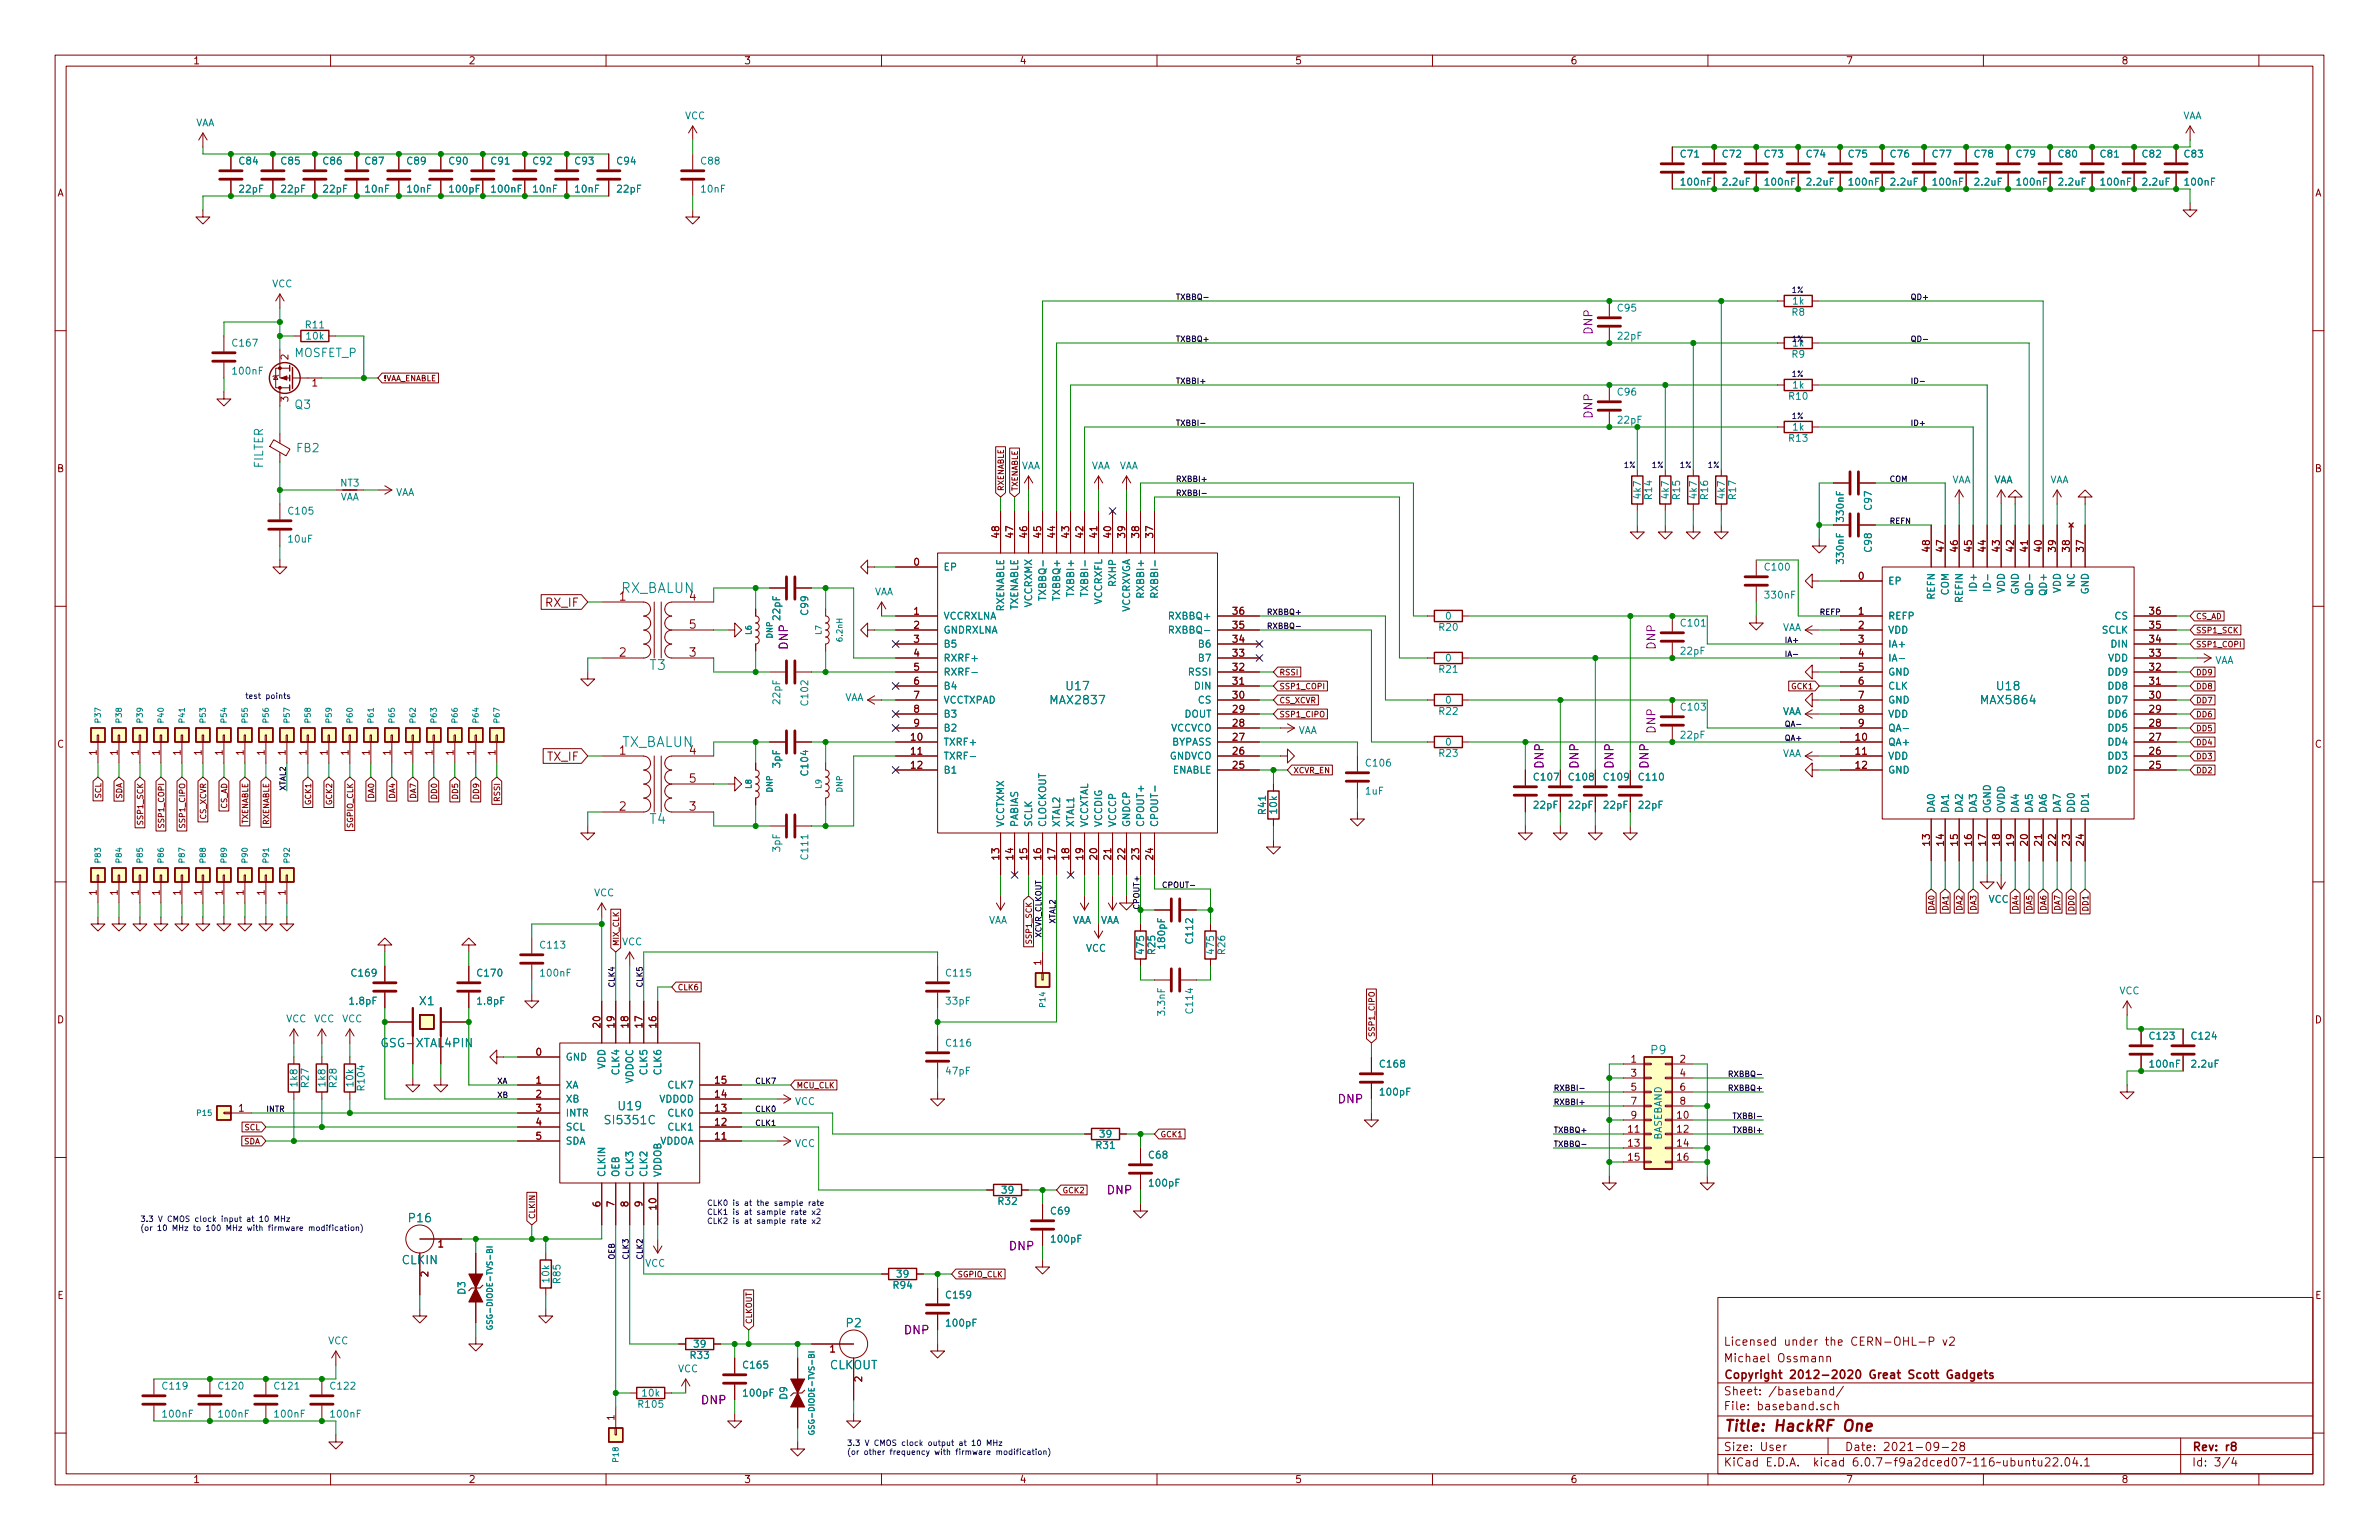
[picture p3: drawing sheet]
<svg xmlns="http://www.w3.org/2000/svg" width="432mm" height="279mm" viewBox="0 0 432 279" stroke-linecap="round" stroke-linejoin="round" font-family="sans-serif">
<defs><g id="words">
<text font-size="2.8" fill="#840000" x="312.8" y="259.7">Title: HackRF One</text>
<g font-size="2.5" fill="#008484">
<text x="112.6" y="107.6">RX_BALUN</text>
<text x="117.9" y="121.5">T3</text>
<text x="112.8" y="135.5">TX_BALUN</text>
<text x="117.9" y="149.5">T4</text>
</g>
<g font-size="2.1" fill="#008484">
<text x="53.4" y="64.8">MOSFET_P</text>
<text x="53.5" y="74.2">Q3</text>
<text x="53.9" y="82">FB2</text>
<text x="47.8" y="85" transform="rotate(-90 47.8 85)">FILTER</text>
<text x="193.6" y="125.2">U17</text>
<text x="362.5" y="125.2">U18</text>
<text x="190.9" y="127.8">MAX2837</text>
<text x="359.8" y="127.8">MAX5864</text>
<text x="76.2" y="182.4">X1</text>
<text x="69.6" y="190">GSG-XTAL4PIN</text>
<text x="299.7" y="191.3">P9</text>
<text x="110.2" y="204">SI5351C</text>
<text x="112.4" y="201.4">U19</text>
<text x="74.3" y="221.7">P16</text>
<text x="73" y="229.4">CLKIN</text>
<text x="153.6" y="240.8">P2</text>
<text x="150.5" y="248.4">CLKOUT</text>
</g>
<g font-size="2.1" fill="#840084">
<text x="289.1" y="60.7" transform="rotate(-90 289.1 60.7)">DNP</text>
<text x="289.1" y="75.9" transform="rotate(-90 289.1 75.9)">DNP</text>
<text x="143" y="117.8" transform="rotate(-90 143 117.8)">DNP</text>
<text x="300.5" y="117.8" transform="rotate(-90 300.5 117.8)">DNP</text>
<text x="300.5" y="133.1" transform="rotate(-90 300.5 133.1)">DNP</text>
<text x="280.2" y="139.4" transform="rotate(-90 280.2 139.4)">DNP</text>
<text x="286.5" y="139.4" transform="rotate(-90 286.5 139.4)">DNP</text>
<text x="292.9" y="139.4" transform="rotate(-90 292.9 139.4)">DNP</text>
<text x="299.2" y="139.4" transform="rotate(-90 299.2 139.4)">DNP</text>
<text x="242.9" y="200.2">DNP</text>
<text x="201" y="216.7">DNP</text>
<text x="183.2" y="226.8">DNP</text>
<text x="164.1" y="242.1">DNP</text>
<text x="127.3" y="254.8">DNP</text>
</g>
<g font-size="2.1" fill="#840000">
<text x="99.1" y="110.1">RX_IF</text>
<text x="112.4" y="109">1</text>
<text x="125.1" y="109">4</text>
<text x="112.4" y="119.1">2</text>
<text x="125.1" y="119.1">3</text>
<text x="125.1" y="114">5</text>
<text x="112.4" y="136.9">1</text>
<text x="125.1" y="136.9">4</text>
<text x="99.4" y="138">TX_IF</text>
<text x="125.1" y="142">5</text>
<text x="112.4" y="147.1">2</text>
<text x="125.1" y="147.1">3</text>
<text x="312.8" y="244.1">Licensed under the CERN-OHL-P v2</text>
<text x="312.8" y="250.2">Copyright 2012-2020 Great Scott Gadgets</text>
<text x="312.8" y="247.1">Michael Ossmann</text>
<text x="312.8" y="255.9">File: baseband.sch</text>
<text x="312.8" y="253.2">Sheet: /baseband/</text>
<text x="312.8" y="263.2">Size: User</text>
<text x="334.8" y="263.2">Date: 2021-09-28</text>
<text x="397.8" y="263.2">Rev: r8</text>
<text x="312.8" y="266">KiCad E.D.A. kicad 6.0.7-f9a2dced07~116~ubuntu22.04.1</text>
<text x="397.8" y="266">Id: 3/4</text>
</g>
<g font-size="1.8" fill="#840000">
<text x="35" y="11.7">1</text>
<text x="85" y="11.7">2</text>
<text x="135" y="11.7">3</text>
<text x="185" y="11.7">4</text>
<text x="235" y="11.7">5</text>
<text x="285" y="11.7">6</text>
<text x="335" y="11.7">7</text>
<text x="385" y="11.7">8</text>
<text x="10.3" y="35.6">A</text>
<text x="420.1" y="35.6">A</text>
<text x="52.3" y="65.3" transform="rotate(-90 52.3 65.3)">2</text>
<text x="56.7" y="70.1">1</text>
<text x="52.3" y="72.9" transform="rotate(-90 52.3 72.9)">3</text>
<text x="10.3" y="85.7">B</text>
<text x="420.1" y="85.7">B</text>
<text x="181.4" y="97.5" transform="rotate(-90 181.4 97.5)">48</text>
<text x="183.9" y="97.5" transform="rotate(-90 183.9 97.5)">47</text>
<text x="186.4" y="97.5" transform="rotate(-90 186.4 97.5)">46</text>
<text x="189" y="97.5" transform="rotate(-90 189 97.5)">45</text>
<text x="191.5" y="97.5" transform="rotate(-90 191.5 97.5)">44</text>
<text x="194.1" y="97.5" transform="rotate(-90 194.1 97.5)">43</text>
<text x="196.6" y="97.5" transform="rotate(-90 196.6 97.5)">42</text>
<text x="199.1" y="97.5" transform="rotate(-90 199.1 97.5)">41</text>
<text x="201.7" y="97.5" transform="rotate(-90 201.7 97.5)">40</text>
<text x="204.2" y="97.5" transform="rotate(-90 204.2 97.5)">39</text>
<text x="206.8" y="97.5" transform="rotate(-90 206.8 97.5)">38</text>
<text x="209.3" y="97.5" transform="rotate(-90 209.3 97.5)">37</text>
<text x="350.3" y="100" transform="rotate(-90 350.3 100)">48</text>
<text x="352.8" y="100" transform="rotate(-90 352.8 100)">47</text>
<text x="355.3" y="100" transform="rotate(-90 355.3 100)">46</text>
<text x="357.9" y="100" transform="rotate(-90 357.9 100)">45</text>
<text x="360.4" y="100" transform="rotate(-90 360.4 100)">44</text>
<text x="363" y="100" transform="rotate(-90 363 100)">43</text>
<text x="365.5" y="100" transform="rotate(-90 365.5 100)">42</text>
<text x="368" y="100" transform="rotate(-90 368 100)">41</text>
<text x="370.6" y="100" transform="rotate(-90 370.6 100)">40</text>
<text x="373.1" y="100" transform="rotate(-90 373.1 100)">39</text>
<text x="375.7" y="100" transform="rotate(-90 375.7 100)">38</text>
<text x="378.2" y="100" transform="rotate(-90 378.2 100)">37</text>
<text x="165.9" y="102.6">0</text>
<text x="337.3" y="105.2">0</text>
<text x="165.9" y="111.5">1</text>
<text x="223.8" y="111.5">36</text>
<text x="337.3" y="111.5">1</text>
<text x="390.2" y="111.5">36</text>
<text x="165.9" y="114">2</text>
<text x="165.9" y="116.6">3</text>
<text x="165.9" y="119.1">4</text>
<text x="223.8" y="119.1">33</text>
<text x="223.8" y="116.6">34</text>
<text x="223.8" y="114">35</text>
<text x="337.3" y="114">2</text>
<text x="337.3" y="116.6">3</text>
<text x="337.3" y="119.1">4</text>
<text x="390.2" y="119.1">33</text>
<text x="390.2" y="116.6">34</text>
<text x="390.2" y="114">35</text>
<text x="165.9" y="121.7">5</text>
<text x="165.9" y="124.2">6</text>
<text x="223.8" y="124.2">31</text>
<text x="223.8" y="121.7">32</text>
<text x="337.3" y="121.7">5</text>
<text x="337.3" y="124.2">6</text>
<text x="390.2" y="124.2">31</text>
<text x="390.2" y="121.7">32</text>
<text x="165.9" y="126.7">7</text>
<text x="165.9" y="129.3">8</text>
<text x="165.9" y="131.8">9</text>
<text x="223.8" y="131.8">28</text>
<text x="223.8" y="129.3">29</text>
<text x="223.8" y="126.7">30</text>
<text x="337.3" y="126.7">7</text>
<text x="337.3" y="129.3">8</text>
<text x="337.3" y="131.8">9</text>
<text x="390.2" y="131.8">28</text>
<text x="390.2" y="129.3">29</text>
<text x="390.2" y="126.7">30</text>
<text x="10.3" y="135.6">C</text>
<text x="17.5" y="137" transform="rotate(-90 17.5 137)">1</text>
<text x="21.3" y="137" transform="rotate(-90 21.3 137)">1</text>
<text x="25.1" y="137" transform="rotate(-90 25.1 137)">1</text>
<text x="29" y="137" transform="rotate(-90 29 137)">1</text>
<text x="32.8" y="137" transform="rotate(-90 32.8 137)">1</text>
<text x="36.6" y="137" transform="rotate(-90 36.6 137)">1</text>
<text x="40.4" y="137" transform="rotate(-90 40.4 137)">1</text>
<text x="44.2" y="137" transform="rotate(-90 44.2 137)">1</text>
<text x="48" y="137" transform="rotate(-90 48 137)">1</text>
<text x="51.8" y="137" transform="rotate(-90 51.8 137)">1</text>
<text x="55.6" y="137" transform="rotate(-90 55.6 137)">1</text>
<text x="59.4" y="137" transform="rotate(-90 59.4 137)">1</text>
<text x="63.2" y="137" transform="rotate(-90 63.2 137)">1</text>
<text x="67.1" y="137" transform="rotate(-90 67.1 137)">1</text>
<text x="70.9" y="137" transform="rotate(-90 70.9 137)">1</text>
<text x="74.7" y="137" transform="rotate(-90 74.7 137)">1</text>
<text x="78.5" y="137" transform="rotate(-90 78.5 137)">1</text>
<text x="82.3" y="137" transform="rotate(-90 82.3 137)">1</text>
<text x="86.1" y="137" transform="rotate(-90 86.1 137)">1</text>
<text x="89.9" y="137" transform="rotate(-90 89.9 137)">1</text>
<text x="165.4" y="134.4">10</text>
<text x="165.4" y="136.9">11</text>
<text x="223.8" y="136.9">26</text>
<text x="223.8" y="134.4">27</text>
<text x="336.8" y="134.4">10</text>
<text x="336.8" y="136.9">11</text>
<text x="390.2" y="136.9">26</text>
<text x="390.2" y="134.4">27</text>
<text x="420.1" y="135.6">C</text>
<text x="165.4" y="139.4">12</text>
<text x="223.8" y="139.4">25</text>
<text x="336.8" y="139.4">12</text>
<text x="390.2" y="139.4">25</text>
<text x="181.4" y="155.9" transform="rotate(-90 181.4 155.9)">13</text>
<text x="183.9" y="155.9" transform="rotate(-90 183.9 155.9)">14</text>
<text x="186.4" y="155.9" transform="rotate(-90 186.4 155.9)">15</text>
<text x="189" y="155.9" transform="rotate(-90 189 155.9)">16</text>
<text x="191.5" y="155.9" transform="rotate(-90 191.5 155.9)">17</text>
<text x="194.1" y="155.9" transform="rotate(-90 194.1 155.9)">18</text>
<text x="196.6" y="155.9" transform="rotate(-90 196.6 155.9)">19</text>
<text x="199.1" y="155.9" transform="rotate(-90 199.1 155.9)">20</text>
<text x="201.7" y="155.9" transform="rotate(-90 201.7 155.9)">21</text>
<text x="204.2" y="155.9" transform="rotate(-90 204.2 155.9)">22</text>
<text x="206.8" y="155.9" transform="rotate(-90 206.8 155.9)">23</text>
<text x="209.3" y="155.9" transform="rotate(-90 209.3 155.9)">24</text>
<text x="350.3" y="153.4" transform="rotate(-90 350.3 153.4)">13</text>
<text x="352.8" y="153.4" transform="rotate(-90 352.8 153.4)">14</text>
<text x="355.3" y="153.4" transform="rotate(-90 355.3 153.4)">15</text>
<text x="357.9" y="153.4" transform="rotate(-90 357.9 153.4)">16</text>
<text x="360.4" y="153.4" transform="rotate(-90 360.4 153.4)">17</text>
<text x="363" y="153.4" transform="rotate(-90 363 153.4)">18</text>
<text x="365.5" y="153.4" transform="rotate(-90 365.5 153.4)">19</text>
<text x="368" y="153.4" transform="rotate(-90 368 153.4)">20</text>
<text x="370.6" y="153.4" transform="rotate(-90 370.6 153.4)">21</text>
<text x="373.1" y="153.4" transform="rotate(-90 373.1 153.4)">22</text>
<text x="375.7" y="153.4" transform="rotate(-90 375.7 153.4)">23</text>
<text x="378.2" y="153.4" transform="rotate(-90 378.2 153.4)">24</text>
<text x="17.5" y="162.4" transform="rotate(-90 17.5 162.4)">1</text>
<text x="21.3" y="162.4" transform="rotate(-90 21.3 162.4)">1</text>
<text x="25.1" y="162.4" transform="rotate(-90 25.1 162.4)">1</text>
<text x="29" y="162.4" transform="rotate(-90 29 162.4)">1</text>
<text x="32.8" y="162.4" transform="rotate(-90 32.8 162.4)">1</text>
<text x="36.6" y="162.4" transform="rotate(-90 36.6 162.4)">1</text>
<text x="40.4" y="162.4" transform="rotate(-90 40.4 162.4)">1</text>
<text x="44.2" y="162.4" transform="rotate(-90 44.2 162.4)">1</text>
<text x="48" y="162.4" transform="rotate(-90 48 162.4)">1</text>
<text x="51.8" y="162.4" transform="rotate(-90 51.8 162.4)">1</text>
<text x="189" y="175.1" transform="rotate(-90 189 175.1)">1</text>
<text x="10.3" y="185.7">D</text>
<text x="420.1" y="185.7">D</text>
<text x="97.3" y="191.5">0</text>
<text x="109" y="186.4" transform="rotate(-90 109 186.4)">20</text>
<text x="111.5" y="186.4" transform="rotate(-90 111.5 186.4)">19</text>
<text x="114" y="186.4" transform="rotate(-90 114 186.4)">18</text>
<text x="116.6" y="186.4" transform="rotate(-90 116.6 186.4)">17</text>
<text x="119.1" y="186.4" transform="rotate(-90 119.1 186.4)">16</text>
<text x="97.3" y="196.6">1</text>
<text x="129.8" y="196.6">15</text>
<text x="296.1" y="192.8">1</text>
<text x="296.1" y="195.3">3</text>
<text x="296.1" y="197.9">5</text>
<text x="304.9" y="192.8">2</text>
<text x="304.9" y="195.3">4</text>
<text x="304.9" y="197.9">6</text>
<text x="43.3" y="201.7">1</text>
<text x="97.3" y="199.1">2</text>
<text x="97.3" y="201.7">3</text>
<text x="129.8" y="201.7">13</text>
<text x="129.8" y="199.1">14</text>
<text x="296.1" y="200.4">7</text>
<text x="296.1" y="202.9">9</text>
<text x="304.5" y="202.9">10</text>
<text x="304.9" y="200.4">8</text>
<text x="97.3" y="204.2">4</text>
<text x="97.3" y="206.8">5</text>
<text x="129.8" y="206.8">11</text>
<text x="129.8" y="204.2">12</text>
<text x="295.6" y="205.5">11</text>
<text x="295.6" y="208">13</text>
<text x="304.5" y="205.5">12</text>
<text x="304.5" y="208">14</text>
<text x="295.6" y="210.6">15</text>
<text x="304.5" y="210.6">16</text>
<text x="109" y="218.9" transform="rotate(-90 109 218.9)">6</text>
<text x="111.5" y="218.9" transform="rotate(-90 111.5 218.9)">7</text>
<text x="114" y="218.9" transform="rotate(-90 114 218.9)">8</text>
<text x="116.6" y="218.9" transform="rotate(-90 116.6 218.9)">9</text>
<text x="119.1" y="219.4" transform="rotate(-90 119.1 219.4)">10</text>
<text x="79.5" y="226.3">1</text>
<text x="77.7" y="231.6" transform="rotate(-90 77.7 231.6)">2</text>
<text x="10.4" y="235.7">E</text>
<text x="420.2" y="235.7">E</text>
<text x="150.6" y="245.4">1</text>
<text x="156.5" y="250.7" transform="rotate(-90 156.5 250.7)">2</text>
<text x="111.5" y="257.7" transform="rotate(-90 111.5 257.7)">1</text>
<text x="35" y="269.1">1</text>
<text x="85" y="269.1">2</text>
<text x="135" y="269.1">3</text>
<text x="185" y="269.1">4</text>
<text x="235" y="269.1">5</text>
<text x="285" y="269.1">6</text>
<text x="335" y="269.1">7</text>
<text x="385" y="269.1">8</text>
</g>
<g font-size="1.8" fill="#008484">
<text x="35.4" y="22.9">VAA</text>
<text x="124.3" y="21.6">VCC</text>
<text x="396.1" y="21.6">VAA</text>
<text x="43.5" y="29.8">C84</text>
<text x="51.1" y="29.8">C85</text>
<text x="58.7" y="29.8">C86</text>
<text x="66.3" y="29.8">C87</text>
<text x="74" y="29.8">C89</text>
<text x="81.6" y="29.8">C90</text>
<text x="89.2" y="29.8">C91</text>
<text x="96.8" y="29.8">C92</text>
<text x="104.4" y="29.8">C93</text>
<text x="112.1" y="29.8">C94</text>
<text x="127.3" y="29.8">C88</text>
<text x="305.1" y="28.6">C71</text>
<text x="312.7" y="28.6">C72</text>
<text x="320.3" y="28.6">C73</text>
<text x="328" y="28.6">C74</text>
<text x="335.6" y="28.6">C75</text>
<text x="343.2" y="28.6">C76</text>
<text x="350.8" y="28.6">C77</text>
<text x="358.4" y="28.6">C78</text>
<text x="366.1" y="28.6">C79</text>
<text x="373.7" y="28.6">C80</text>
<text x="381.3" y="28.6">C81</text>
<text x="388.9" y="28.6">C82</text>
<text x="396.5" y="28.6">C83</text>
<text x="43.5" y="34.9">22pF</text>
<text x="51.1" y="34.9">22pF</text>
<text x="58.8" y="34.9">22pF</text>
<text x="66.4" y="34.9">10nF</text>
<text x="74" y="34.9">10nF</text>
<text x="81.7" y="34.9">100pF</text>
<text x="89.4" y="34.9">100nF</text>
<text x="96.9" y="34.9">10nF</text>
<text x="104.5" y="34.9">10nF</text>
<text x="112.1" y="34.9">22pF</text>
<text x="127.3" y="34.9">10nF</text>
<text x="305.3" y="33.7">100nF</text>
<text x="312.8" y="33.7">2.2uF</text>
<text x="320.5" y="33.7">100nF</text>
<text x="328.1" y="33.7">2.2uF</text>
<text x="335.7" y="33.7">100nF</text>
<text x="343.3" y="33.7">2.2uF</text>
<text x="351" y="33.7">100nF</text>
<text x="358.5" y="33.7">2.2uF</text>
<text x="366.2" y="33.7">100nF</text>
<text x="373.8" y="33.7">2.2uF</text>
<text x="381.5" y="33.7">100nF</text>
<text x="389" y="33.7">2.2uF</text>
<text x="396.7" y="33.7">100nF</text>
<text x="49.4" y="52.1">VCC</text>
<text x="55.5" y="59.6">R11</text>
<text x="293.7" y="56.5">C95</text>
<text x="325.3" y="57.3">R8</text>
<text x="325.4" y="55.2">1k</text>
<text x="42.3" y="62.9">C167</text>
<text x="55.7" y="61.6">10k</text>
<text x="293.7" y="61.6">22pF</text>
<text x="325.3" y="64.9">R9</text>
<text x="325.4" y="62.9">1k</text>
<text x="42.4" y="67.9">100nF</text>
<text x="293.7" y="71.8">C96</text>
<text x="325.4" y="70.5">1k</text>
<text x="293.7" y="76.8">22pF</text>
<text x="324.8" y="72.5">R10</text>
<text x="324.8" y="80.1">R13</text>
<text x="325.4" y="78.1">1k</text>
<text x="61.8" y="88.3">NT3</text>
<text x="71.7" y="90">VAA</text>
<text x="185.3" y="85.1">VAA</text>
<text x="198" y="85.1">VAA</text>
<text x="203" y="85.1">VAA</text>
<text x="354.2" y="87.7">VAA</text>
<text x="361.8" y="87.7">VAA</text>
<text x="371.9" y="87.7">VAA</text>
<text x="52.5" y="93.3">C105</text>
<text x="61.6" y="90.8">VAA</text>
<text x="297.8" y="90.4" transform="rotate(-90 297.8 90.4)">4k7</text>
<text x="299.8" y="90.5" transform="rotate(-90 299.8 90.5)">R14</text>
<text x="302.9" y="90.4" transform="rotate(-90 302.9 90.4)">4k7</text>
<text x="304.9" y="90.5" transform="rotate(-90 304.9 90.5)">R15</text>
<text x="308" y="90.4" transform="rotate(-90 308 90.4)">4k7</text>
<text x="310" y="90.5" transform="rotate(-90 310 90.5)">R16</text>
<text x="313.1" y="90.4" transform="rotate(-90 313.1 90.4)">4k7</text>
<text x="315.1" y="90.5" transform="rotate(-90 315.1 90.5)">R17</text>
<text x="334.6" y="94.5" transform="rotate(-90 334.6 94.5)">330nF</text>
<text x="339.7" y="92.4" transform="rotate(-90 339.7 92.4)">C97</text>
<text x="52.4" y="98.4">10uF</text>
<text x="339.7" y="100.1" transform="rotate(-90 339.7 100.1)">C98</text>
<text x="171.2" y="103.5">EP</text>
<text x="194.9" y="107.7" transform="rotate(-90 194.9 107.7)">TXBBI+</text>
<text x="197.5" y="107.2" transform="rotate(-90 197.5 107.2)">TXBBI-</text>
<text x="202.6" y="106.3" transform="rotate(-90 202.6 106.3)">RXHP</text>
<text x="207.6" y="107.9" transform="rotate(-90 207.6 107.9)">RXBBI+</text>
<text x="210.2" y="107.4" transform="rotate(-90 210.2 107.4)">RXBBI-</text>
<text x="320.5" y="103.5">C100</text>
<text x="334.6" y="102.1" transform="rotate(-90 334.6 102.1)">330nF</text>
<text x="342.6" y="106">EP</text>
<text x="358.8" y="106.7" transform="rotate(-90 358.8 106.7)">ID+</text>
<text x="361.3" y="106.2" transform="rotate(-90 361.3 106.2)">ID-</text>
<text x="363.9" y="107.6" transform="rotate(-90 363.9 107.6)">VDD</text>
<text x="366.4" y="107.8" transform="rotate(-90 366.4 107.8)">GND</text>
<text x="368.9" y="107.1" transform="rotate(-90 368.9 107.1)">QD-</text>
<text x="371.5" y="107.6" transform="rotate(-90 371.5 107.6)">QD+</text>
<text x="374" y="107.6" transform="rotate(-90 374 107.6)">VDD</text>
<text x="376.6" y="106.4" transform="rotate(-90 376.6 106.4)">NC</text>
<text x="379.1" y="107.8" transform="rotate(-90 379.1 107.8)">GND</text>
<text x="141.6" y="112.4" transform="rotate(-90 141.6 112.4)">22pF</text>
<text x="146.7" y="111.5" transform="rotate(-90 146.7 111.5)">C99</text>
<text x="158.6" y="108">VAA</text>
<text x="171.2" y="112.4">VCCRXLNA</text>
<text x="182.2" y="111.1" transform="rotate(-90 182.2 111.1)">RXENABLE</text>
<text x="184.8" y="110.9" transform="rotate(-90 184.8 110.9)">TXENABLE</text>
<text x="187.3" y="110.2" transform="rotate(-90 187.3 110.2)">VCCRXMX</text>
<text x="189.9" y="108.1" transform="rotate(-90 189.9 108.1)">TXBBQ-</text>
<text x="192.4" y="108.6" transform="rotate(-90 192.4 108.6)">TXBBQ+</text>
<text x="200" y="109.7" transform="rotate(-90 200 109.7)">VCCRXFL</text>
<text x="205.1" y="111.4" transform="rotate(-90 205.1 111.4)">VCCRXVGA</text>
<text x="212.5" y="112.4">RXBBQ+</text>
<text x="262.4" y="112.4">0</text>
<text x="305.2" y="113.7">C101</text>
<text x="320.5" y="108.6">330nF</text>
<text x="342.6" y="112.4">REFP</text>
<text x="351.2" y="108.7" transform="rotate(-90 351.2 108.7)">REFN</text>
<text x="353.7" y="108" transform="rotate(-90 353.7 108)">COM</text>
<text x="356.2" y="109.2" transform="rotate(-90 356.2 109.2)">REFIN</text>
<text x="383.9" y="112.4">CS</text>
<text x="171.2" y="114.9">GNDRXLNA</text>
<text x="171.2" y="117.5">B5</text>
<text x="213" y="114.9">RXBBQ-</text>
<text x="217.7" y="117.5">B6</text>
<text x="261.3" y="114.4">R20</text>
<text x="305.1" y="118.7">22pF</text>
<text x="323.4" y="114.5">VAA</text>
<text x="342.6" y="114.9">VDD</text>
<text x="342.6" y="117.5">IA+</text>
<text x="381.5" y="114.9">SCLK</text>
<text x="383.3" y="117.5">DIN</text>
<text x="171.2" y="120">RXRF+</text>
<text x="171.2" y="122.6">RXRF-</text>
<text x="171.2" y="125.1">B4</text>
<text x="215.8" y="122.6">RSSI</text>
<text x="216.9" y="125.1">DIN</text>
<text x="217.7" y="120">B7</text>
<text x="261.3" y="122">R21</text>
<text x="262.4" y="120">0</text>
<text x="342.6" y="120">IA-</text>
<text x="342.6" y="122.6">GND</text>
<text x="342.6" y="125.1">CLK</text>
<text x="382.6" y="120">VDD</text>
<text x="382.8" y="125.1">DD8</text>
<text x="382.8" y="122.6">DD9</text>
<text x="401.9" y="120.4">VAA</text>
<text x="141.6" y="127.7" transform="rotate(-90 141.6 127.7)">22pF</text>
<text x="146.7" y="127.8" transform="rotate(-90 146.7 127.8)">C102</text>
<text x="153.2" y="127.2">VAA</text>
<text x="171.2" y="127.6">VCCTXPAD</text>
<text x="171.2" y="130.2">B3</text>
<text x="215" y="130.2">DOUT</text>
<text x="217.5" y="127.6">CS</text>
<text x="261.3" y="129.7">R22</text>
<text x="262.4" y="127.6">0</text>
<text x="305.2" y="128.9">C103</text>
<text x="323.4" y="129.7">VAA</text>
<text x="342.6" y="127.6">GND</text>
<text x="342.6" y="130.2">VDD</text>
<text x="382.8" y="130.2">DD6</text>
<text x="382.8" y="127.6">DD7</text>
<text x="171.2" y="135.3">TXRF+</text>
<text x="171.2" y="137.8">TXRF-</text>
<text x="171.2" y="132.7">B2</text>
<text x="212.2" y="137.8">GNDVCO</text>
<text x="212.4" y="132.7">VCCVCO</text>
<text x="212.7" y="135.3">BYPASS</text>
<text x="235.5" y="133.1">VAA</text>
<text x="261.3" y="137.3">R23</text>
<text x="262.4" y="135.3">0</text>
<text x="305.1" y="134">22pF</text>
<text x="323.4" y="137.3">VAA</text>
<text x="342.6" y="135.3">QA+</text>
<text x="342.6" y="137.8">VDD</text>
<text x="342.6" y="132.7">QA-</text>
<text x="382.8" y="137.8">DD3</text>
<text x="382.8" y="135.3">DD4</text>
<text x="382.8" y="132.7">DD5</text>
<text x="141.6" y="139.3" transform="rotate(-90 141.6 139.3)">3pF</text>
<text x="146.7" y="140.5" transform="rotate(-90 146.7 140.5)">C104</text>
<text x="171.2" y="140.3">B1</text>
<text x="212.7" y="140.3">ENABLE</text>
<text x="248.1" y="139.1">C106</text>
<text x="278.5" y="141.6">C107</text>
<text x="284.9" y="141.6">C108</text>
<text x="291.2" y="141.6">C109</text>
<text x="297.6" y="141.6">C110</text>
<text x="342.6" y="140.3">GND</text>
<text x="382.8" y="140.3">DD2</text>
<text x="229.7" y="147.7" transform="rotate(-90 229.7 147.7)">R41</text>
<text x="231.8" y="147.5" transform="rotate(-90 231.8 147.5)">10k</text>
<text x="247.9" y="144.1">1uF</text>
<text x="278.5" y="146.7">22pF</text>
<text x="284.8" y="146.7">22pF</text>
<text x="291.2" y="146.7">22pF</text>
<text x="297.5" y="146.7">22pF</text>
<text x="351.2" y="147.6" transform="rotate(-90 351.2 147.6)">DA0</text>
<text x="353.7" y="147.6" transform="rotate(-90 353.7 147.6)">DA1</text>
<text x="356.2" y="147.6" transform="rotate(-90 356.2 147.6)">DA2</text>
<text x="358.8" y="147.6" transform="rotate(-90 358.8 147.6)">DA3</text>
<text x="361.3" y="147.6" transform="rotate(-90 361.3 147.6)">OGND</text>
<text x="363.9" y="147.6" transform="rotate(-90 363.9 147.6)">OVDD</text>
<text x="366.4" y="147.6" transform="rotate(-90 366.4 147.6)">DA4</text>
<text x="368.9" y="147.6" transform="rotate(-90 368.9 147.6)">DA5</text>
<text x="371.5" y="147.6" transform="rotate(-90 371.5 147.6)">DA6</text>
<text x="374" y="147.6" transform="rotate(-90 374 147.6)">DA7</text>
<text x="376.6" y="147.6" transform="rotate(-90 376.6 147.6)">DD0</text>
<text x="379.1" y="147.6" transform="rotate(-90 379.1 147.6)">DD1</text>
<text x="141.6" y="154.5" transform="rotate(-90 141.6 154.5)">3pF</text>
<text x="146.7" y="155.8" transform="rotate(-90 146.7 155.8)">C111</text>
<text x="182.2" y="150.1" transform="rotate(-90 182.2 150.1)">VCCTXMX</text>
<text x="184.8" y="150.1" transform="rotate(-90 184.8 150.1)">PABIAS</text>
<text x="187.3" y="150.1" transform="rotate(-90 187.3 150.1)">SCLK</text>
<text x="189.9" y="150.1" transform="rotate(-90 189.9 150.1)">CLOCKOUT</text>
<text x="192.4" y="150.1" transform="rotate(-90 192.4 150.1)">XTAL2</text>
<text x="194.9" y="150.1" transform="rotate(-90 194.9 150.1)">XTAL1</text>
<text x="197.5" y="150.1" transform="rotate(-90 197.5 150.1)">VCCXTAL</text>
<text x="200" y="150.1" transform="rotate(-90 200 150.1)">VCCDIG</text>
<text x="202.6" y="150.1" transform="rotate(-90 202.6 150.1)">VCCCP</text>
<text x="205.1" y="150.1" transform="rotate(-90 205.1 150.1)">GNDCP</text>
<text x="207.6" y="150.1" transform="rotate(-90 207.6 150.1)">CPOUT+</text>
<text x="210.2" y="150.1" transform="rotate(-90 210.2 150.1)">CPOUT-</text>
<text x="107.8" y="162.6">VCC</text>
<text x="179.3" y="167.6">VAA</text>
<text x="194.5" y="167.6">VAA</text>
<text x="199.6" y="167.6">VAA</text>
<text x="360.9" y="163.8">VCC</text>
<text x="98.2" y="172.1">C113</text>
<text x="112.9" y="171.5">VCC</text>
<text x="197.1" y="172.7">VCC</text>
<text x="207.6" y="172.9" transform="rotate(-90 207.6 172.9)">475</text>
<text x="209.7" y="173.1" transform="rotate(-90 209.7 173.1)">R25</text>
<text x="211.5" y="171.9" transform="rotate(-90 211.5 171.9)">180pF</text>
<text x="216.5" y="171" transform="rotate(-90 216.5 171)">C112</text>
<text x="220.3" y="172.9" transform="rotate(-90 220.3 172.9)">475</text>
<text x="222.4" y="173.1" transform="rotate(-90 222.4 173.1)">R26</text>
<text x="63.9" y="177.2">C169</text>
<text x="86.8" y="177.2">C170</text>
<text x="98.2" y="177.2">100nF</text>
<text x="171.9" y="177.2">C115</text>
<text x="51.9" y="185.5">VCC</text>
<text x="57" y="185.5">VCC</text>
<text x="62.1" y="185.5">VCC</text>
<text x="63.6" y="182.2">1.8pF</text>
<text x="86.8" y="182.2">1.8pF</text>
<text x="171.8" y="182.2">33pF</text>
<text x="211.5" y="184.1" transform="rotate(-90 211.5 184.1)">3.3nF</text>
<text x="216.5" y="183.7" transform="rotate(-90 216.5 183.7)">C114</text>
<text x="384.6" y="180.4">VCC</text>
<text x="171.9" y="189.9">C116</text>
<text x="390.3" y="188.6">C123</text>
<text x="397.9" y="188.6">C124</text>
<text x="54" y="197.1" transform="rotate(-90 54 197.1)">1k8</text>
<text x="56" y="197.2" transform="rotate(-90 56 197.2)">R27</text>
<text x="59.1" y="197.1" transform="rotate(-90 59.1 197.1)">1k8</text>
<text x="61.1" y="197.2" transform="rotate(-90 61.1 197.2)">R28</text>
<text x="64.1" y="197.1" transform="rotate(-90 64.1 197.1)">10k</text>
<text x="66.2" y="197.7" transform="rotate(-90 66.2 197.7)">R104</text>
<text x="102.6" y="192.4">GND</text>
<text x="102.6" y="197.5">XA</text>
<text x="109.9" y="194" transform="rotate(-90 109.9 194)">VDD</text>
<text x="112.4" y="194.9" transform="rotate(-90 112.4 194.9)">CLK4</text>
<text x="114.9" y="196.6" transform="rotate(-90 114.9 196.6)">VDDOC</text>
<text x="117.5" y="194.9" transform="rotate(-90 117.5 194.9)">CLK5</text>
<text x="120" y="194.9" transform="rotate(-90 120 194.9)">CLK6</text>
<text x="121.4" y="197.5">CLK7</text>
<text x="171.8" y="194.9">47pF</text>
<text x="250.6" y="193.7">C168</text>
<text x="390.3" y="193.7">100nF</text>
<text x="397.9" y="193.7">2.2uF</text>
<text x="102.6" y="200">XB</text>
<text x="102.6" y="202.6">INTR</text>
<text x="119.6" y="200">VDDOD</text>
<text x="121.4" y="202.6">CLK0</text>
<text x="144.2" y="200.5">VCC</text>
<text x="250.6" y="198.8">100pF</text>
<text x="102.6" y="205.1">SCL</text>
<text x="102.6" y="207.6">SDA</text>
<text x="119.6" y="207.6">VDDOA</text>
<text x="121.4" y="205.1">CLK1</text>
<text x="144.2" y="208.1">VCC</text>
<text x="199" y="208.4">R31</text>
<text x="199.7" y="206.4">39</text>
<text x="301.6" y="206.9" transform="rotate(-90 301.6 206.9)">BASEBAND</text>
<text x="109.9" y="213.6" transform="rotate(-90 109.9 213.6)">CLKIN</text>
<text x="112.4" y="213.6" transform="rotate(-90 112.4 213.6)">OEB</text>
<text x="114.9" y="213.6" transform="rotate(-90 114.9 213.6)">CLK3</text>
<text x="117.5" y="213.6" transform="rotate(-90 117.5 213.6)">CLK2</text>
<text x="120" y="213.6" transform="rotate(-90 120 213.6)">VDDOB</text>
<text x="208.6" y="210.2">C68</text>
<text x="208.7" y="215.3">100pF</text>
<text x="181.3" y="218.6">R32</text>
<text x="181.9" y="216.5">39</text>
<text x="190.8" y="220.3">C69</text>
<text x="191" y="225.4">100pF</text>
<text x="99.7" y="232.6" transform="rotate(-90 99.7 232.6)">10k</text>
<text x="101.7" y="232.8" transform="rotate(-90 101.7 232.8)">R85</text>
<text x="117.1" y="229.8">VCC</text>
<text x="162.2" y="233.8">R94</text>
<text x="162.8" y="231.8">39</text>
<text x="84.5" y="234.8" transform="rotate(-90 84.5 234.8)">D3</text>
<text x="171.9" y="235.6">C159</text>
<text x="59.5" y="243.9">VCC</text>
<text x="126" y="244.5">39</text>
<text x="171.9" y="240.7">100pF</text>
<text x="123" y="249">VCC</text>
<text x="125.4" y="246.5">R33</text>
<text x="135" y="248.3">C165</text>
<text x="29.6" y="252.1">C119</text>
<text x="29.7" y="257.2">100nF</text>
<text x="39.8" y="252.1">C120</text>
<text x="39.8" y="257.2">100nF</text>
<text x="49.9" y="252.1">C121</text>
<text x="50" y="257.2">100nF</text>
<text x="60.1" y="252.1">C122</text>
<text x="60.1" y="257.2">100nF</text>
<text x="116" y="255.4">R105</text>
<text x="116.6" y="253.4">10k</text>
<text x="135.1" y="253.4">100pF</text>
<text x="142.9" y="253.9" transform="rotate(-90 142.9 253.9)">D9</text>
</g>
<g font-size="1.4" fill="#0000c2">
<text x="325.1" y="53.1">1%</text>
<text x="325.1" y="62">1%</text>
<text x="325.1" y="68.4">1%</text>
<text x="325.1" y="76">1%</text>
<text x="294.6" y="84.9">1%</text>
<text x="299.7" y="84.9">1%</text>
<text x="304.8" y="84.9">1%</text>
<text x="309.9" y="84.9">1%</text>
<text x="44.4" y="126.8">test points</text>
<text x="25.4" y="221.7">3.3 V CMOS clock input at 10 MHz</text>
<text x="128.3" y="218.8">CLK0 is at the sample rate</text>
<text x="128.3" y="220.4">CLK1 is at sample rate x2</text>
<text x="25.4" y="223.3">(or 10 MHz to 100 MHz with firmware modification)</text>
<text x="128.3" y="222">CLK2 is at sample rate x2</text>
<text x="153.7" y="262.3">3.3 V CMOS clock output at 10 MHz</text>
<text x="153.7" y="264">(or other frequency with firmware modification)</text>
</g>
<g font-size="1.4">
<text x="213.4" y="54.4">TXBBQ-</text>
<text x="346.7" y="54.4">QD+</text>
<text x="213.4" y="62">TXBBQ+</text>
<text x="346.7" y="62">QD-</text>
<text x="213.4" y="69.6">TXBBI+</text>
<text x="346.7" y="69.6">ID-</text>
<text x="213.4" y="77.3">TXBBI-</text>
<text x="346.7" y="77.3">ID+</text>
<text x="213.4" y="90">RXBBI-</text>
<text x="213.4" y="87.4">RXBBI+</text>
<text x="342.9" y="87.4">COM</text>
<text x="342.9" y="95">REFN</text>
<text x="229.9" y="111.6">RXBBQ+</text>
<text x="330.2" y="111.6">REFP</text>
<text x="229.9" y="114.1">RXBBQ-</text>
<text x="323.8" y="116.6">IA+</text>
<text x="323.8" y="119.2">IA-</text>
<text x="323.8" y="131.9">QA-</text>
<text x="323.8" y="134.4">QA+</text>
<text x="51.9" y="143.5" transform="rotate(-90 51.9 143.5)">XTAL2</text>
<text x="210.8" y="161.1">CPOUT-</text>
<text x="191.6" y="167.6" transform="rotate(-90 191.6 167.6)">XTAL2</text>
<text x="206.8" y="165.1" transform="rotate(-90 206.8 165.1)">CPOUT+</text>
<text x="189" y="170.2" transform="rotate(-90 189 170.2)">XCVR_CLKOUT</text>
<text x="111.6" y="179" transform="rotate(-90 111.6 179)">CLK4</text>
<text x="116.6" y="179" transform="rotate(-90 116.6 179)">CLK5</text>
<text x="90.2" y="196.6">XA</text>
<text x="137.3" y="196.6">CLK7</text>
<text x="281.9" y="197.9">RXBBI-</text>
<text x="314.1" y="197.9">RXBBQ+</text>
<text x="314.5" y="195.4">RXBBQ-</text>
<text x="48.3" y="201.7">INTR</text>
<text x="90.2" y="199.2">XB</text>
<text x="137.3" y="201.7">CLK0</text>
<text x="281.9" y="200.5">RXBBI+</text>
<text x="315.3" y="203">TXBBI-</text>
<text x="137.3" y="204.3">CLK1</text>
<text x="281.9" y="205.5">TXBBQ+</text>
<text x="281.9" y="208.1">TXBBQ-</text>
<text x="315" y="205.5">TXBBI+</text>
<text x="111.6" y="228.6" transform="rotate(-90 111.6 228.6)">OEB</text>
<text x="114.1" y="228.6" transform="rotate(-90 114.1 228.6)">CLK3</text>
<text x="116.6" y="228.6" transform="rotate(-90 116.6 228.6)">CLK2</text>
</g>
<g font-size="1.4" fill="#840000">
<text x="69.6" y="69.2">!VAA_ENABLE</text>
<text x="182.2" y="89.2" transform="rotate(-90 182.2 89.2)">RXENABLE</text>
<text x="184.7" y="89.2" transform="rotate(-90 184.7 89.2)">TXENABLE</text>
<text x="398.5" y="112.3">CS_AD</text>
<text x="398.5" y="117.4">SSP1_COPI</text>
<text x="398.5" y="114.9">SSP1_SCK</text>
<text x="232.2" y="125">SSP1_COPI</text>
<text x="232.2" y="122.5">RSSI</text>
<text x="325.3" y="125">GCK1</text>
<text x="398.5" y="125">DD8</text>
<text x="398.5" y="122.5">DD9</text>
<text x="232.2" y="130.1">SSP1_CIPO</text>
<text x="232.2" y="127.6">CS_XCVR</text>
<text x="398.5" y="127.6">DD7</text>
<text x="398.5" y="130.1">DD6</text>
<text x="398.5" y="137.7">DD3</text>
<text x="398.5" y="135.2">DD4</text>
<text x="398.5" y="132.7">DD5</text>
<text x="234.7" y="140.3">XCVR_EN</text>
<text x="398.5" y="140.3">DD2</text>
<text x="18.4" y="144.8" transform="rotate(-90 18.4 144.8)">SCL</text>
<text x="22.2" y="145" transform="rotate(-90 22.2 145)">SDA</text>
<text x="26" y="149.4" transform="rotate(-90 26 149.4)">SSP1_SCK</text>
<text x="29.8" y="149.9" transform="rotate(-90 29.8 149.9)">SSP1_COPI</text>
<text x="33.6" y="149.9" transform="rotate(-90 33.6 149.9)">SSP1_CIPO</text>
<text x="37.4" y="148.7" transform="rotate(-90 37.4 148.7)">CS_XCVR</text>
<text x="41.2" y="146.8" transform="rotate(-90 41.2 146.8)">CS_AD</text>
<text x="45" y="149.6" transform="rotate(-90 45 149.6)">TXENABLE</text>
<text x="48.8" y="149.8" transform="rotate(-90 48.8 149.8)">RXENABLE</text>
<text x="56.5" y="145.9" transform="rotate(-90 56.5 145.9)">GCK1</text>
<text x="60.3" y="145.9" transform="rotate(-90 60.3 145.9)">GCK2</text>
<text x="67.9" y="144.8" transform="rotate(-90 67.9 144.8)">DA0</text>
<text x="71.7" y="144.8" transform="rotate(-90 71.7 144.8)">DA4</text>
<text x="75.5" y="144.8" transform="rotate(-90 75.5 144.8)">DA7</text>
<text x="79.3" y="144.8" transform="rotate(-90 79.3 144.8)">DD0</text>
<text x="83.1" y="144.8" transform="rotate(-90 83.1 144.8)">DD5</text>
<text x="86.9" y="144.8" transform="rotate(-90 86.9 144.8)">DD9</text>
<text x="90.8" y="145.3" transform="rotate(-90 90.8 145.3)">RSSI</text>
<text x="64.1" y="150.2" transform="rotate(-90 64.1 150.2)">SGPIO_CLK</text>
<text x="351.1" y="165.1" transform="rotate(-90 351.1 165.1)">DA0</text>
<text x="353.6" y="165.1" transform="rotate(-90 353.6 165.1)">DA1</text>
<text x="356.2" y="165.1" transform="rotate(-90 356.2 165.1)">DA2</text>
<text x="358.7" y="165.1" transform="rotate(-90 358.7 165.1)">DA3</text>
<text x="366.3" y="165.1" transform="rotate(-90 366.3 165.1)">DA4</text>
<text x="368.9" y="165.1" transform="rotate(-90 368.9 165.1)">DA5</text>
<text x="371.4" y="165.1" transform="rotate(-90 371.4 165.1)">DA6</text>
<text x="374" y="165.1" transform="rotate(-90 374 165.1)">DA7</text>
<text x="376.5" y="165.1" transform="rotate(-90 376.5 165.1)">DD0</text>
<text x="379" y="165.1" transform="rotate(-90 379 165.1)">DD1</text>
<text x="112.3" y="171.7" transform="rotate(-90 112.3 171.7)">MIX_CLK</text>
<text x="187.3" y="171" transform="rotate(-90 187.3 171)">SSP1_SCK</text>
<text x="122.9" y="179.7">CLK6</text>
<text x="249.5" y="188.2" transform="rotate(-90 249.5 188.2)">SSP1_CIPO</text>
<text x="144.5" y="197.4">MCU_CLK</text>
<text x="44.3" y="207.6">SDA</text>
<text x="44.4" y="205.1">SCL</text>
<text x="210.6" y="206.3">GCK1</text>
<text x="97.1" y="221.2" transform="rotate(-90 97.1 221.2)">CLKIN</text>
<text x="192.8" y="216.5">GCK2</text>
<text x="173.7" y="231.7">SGPIO_CLK</text>
<text x="136.5" y="240.3" transform="rotate(-90 136.5 240.3)">CLKOUT</text>
</g>
<g font-size="1.4" fill="#008484">
<text x="136.4" y="115.1" transform="rotate(-90 136.4 115.1)">L6</text>
<text x="140.2" y="115.8" transform="rotate(-90 140.2 115.8)">DNP</text>
<text x="149.1" y="115.1" transform="rotate(-90 149.1 115.1)">L7</text>
<text x="152.9" y="116.2" transform="rotate(-90 152.9 116.2)">6.2nH</text>
<text x="18.3" y="131" transform="rotate(-90 18.3 131)">P37</text>
<text x="22.1" y="131" transform="rotate(-90 22.1 131)">P38</text>
<text x="25.9" y="131" transform="rotate(-90 25.9 131)">P39</text>
<text x="29.7" y="131" transform="rotate(-90 29.7 131)">P40</text>
<text x="33.5" y="131" transform="rotate(-90 33.5 131)">P41</text>
<text x="37.3" y="131" transform="rotate(-90 37.3 131)">P53</text>
<text x="41.1" y="131" transform="rotate(-90 41.1 131)">P54</text>
<text x="45" y="131" transform="rotate(-90 45 131)">P55</text>
<text x="48.8" y="131" transform="rotate(-90 48.8 131)">P56</text>
<text x="52.6" y="131" transform="rotate(-90 52.6 131)">P57</text>
<text x="56.4" y="131" transform="rotate(-90 56.4 131)">P58</text>
<text x="60.2" y="131" transform="rotate(-90 60.2 131)">P59</text>
<text x="64" y="131" transform="rotate(-90 64 131)">P60</text>
<text x="67.8" y="131" transform="rotate(-90 67.8 131)">P61</text>
<text x="71.6" y="131" transform="rotate(-90 71.6 131)">P65</text>
<text x="75.4" y="131" transform="rotate(-90 75.4 131)">P62</text>
<text x="79.2" y="131" transform="rotate(-90 79.2 131)">P63</text>
<text x="83.1" y="131" transform="rotate(-90 83.1 131)">P66</text>
<text x="86.9" y="131" transform="rotate(-90 86.9 131)">P64</text>
<text x="90.7" y="131" transform="rotate(-90 90.7 131)">P67</text>
<text x="136.4" y="143.1" transform="rotate(-90 136.4 143.1)">L8</text>
<text x="140.2" y="143.7" transform="rotate(-90 140.2 143.7)">DNP</text>
<text x="149.1" y="143.1" transform="rotate(-90 149.1 143.1)">L9</text>
<text x="152.9" y="143.7" transform="rotate(-90 152.9 143.7)">DNP</text>
<text x="18.3" y="156.4" transform="rotate(-90 18.3 156.4)">P83</text>
<text x="22.1" y="156.4" transform="rotate(-90 22.1 156.4)">P84</text>
<text x="25.9" y="156.4" transform="rotate(-90 25.9 156.4)">P85</text>
<text x="29.7" y="156.4" transform="rotate(-90 29.7 156.4)">P86</text>
<text x="33.5" y="156.4" transform="rotate(-90 33.5 156.4)">P87</text>
<text x="37.3" y="156.4" transform="rotate(-90 37.3 156.4)">P88</text>
<text x="41.1" y="156.4" transform="rotate(-90 41.1 156.4)">P89</text>
<text x="45" y="156.4" transform="rotate(-90 45 156.4)">P90</text>
<text x="48.8" y="156.4" transform="rotate(-90 48.8 156.4)">P91</text>
<text x="52.6" y="156.4" transform="rotate(-90 52.6 156.4)">P92</text>
<text x="189.7" y="182.6" transform="rotate(-90 189.7 182.6)">P14</text>
<text x="35.8" y="202.4">P15</text>
<text x="89.4" y="240.3" transform="rotate(-90 89.4 240.3)">GSG-DIODE-TVS-BI</text>
<text x="147.8" y="259.3" transform="rotate(-90 147.8 259.3)">GSG-DIODE-TVS-BI</text>
<text x="112.3" y="265.2" transform="rotate(-90 112.3 265.2)">P18</text>
</g>
</g></defs>
<g fill="none" stroke="#840000" stroke-width=".18">
<path d="M10 10h411.8v259.4h-411.8zM12 12h407.8v255.4h-407.8zM60 10v2M110 10v2M160 10v2M210 10v2M260 10v2M310 10v2M360 10v2M410 10v2M36.8 38.1v1.3h1.3l-1.3 1.2-1.2-1.2h1.2M36.8 24.1l-.7 1.3"/>
<path d="M36.8 24.1v2.6M36.8 24.1l.8 1.3M41.9 27.9v2.8M41.9 32.8v2.8M49.5 27.9v2.8M49.5 32.8v2.8M57.1 27.9v2.8M57.1 32.8v2.8M64.8 27.9v2.8M64.8 32.8v2.8M72.4 27.9v2.8M72.4 32.8v2.8"/>
<path d="M80 27.9v2.8M80 32.8v2.8M87.6 27.9v2.8M87.6 32.8v2.8M95.2 27.9v2.8M95.2 32.8v2.8M102.9 27.9v2.8M102.9 32.8v2.8M110.5 27.9v2.8M110.5 32.8v2.8M125.7 38.1v1.3h1.3l-1.3 1.2-1.2-1.2h1.2M125.7 22.9l-.7 1.2"/>
<path d="M125.7 22.9v2.5M125.7 27.9v2.8M125.7 32.8v2.8M125.7 22.9l.8 1.2M303.5 26.7v2.8M303.5 31.5v2.8M311.1 26.7v2.8M311.1 31.5v2.8M318.8 26.7v2.8M318.8 31.5v2.8M326.4 26.7v2.8M326.4 31.5v2.8"/>
<path d="M334 26.7v2.8M334 31.5v2.8M341.6 26.7v2.8M341.6 31.5v2.8M349.2 26.7v2.8M349.2 31.5v2.8M356.9 26.7v2.8M356.9 31.5v2.8M364.5 26.7v2.8M364.5 31.5v2.8M372.1 26.7v2.8M372.1 31.5v2.8"/>
<path d="M379.7 26.7v2.8M379.7 31.5v2.8M387.3 26.7v2.8M387.3 31.5v2.8M395 26.7v2.8M395 31.5v2.8M397.5 36.8v1.3h1.3l-1.3 1.3-1.3-1.3h1.3M397.5 22.9l-.8 1.2M397.5 22.9v2.5M397.5 22.9l.8 1.2M10 60h2M50.8 53.3l-.8 1.3"/>
<path d="M50.8 53.3v2.6M50.8 53.3l.8 1.3M292.1 54.6v2.8M292.1 59.4v2.8M322.6 54.6h1.2M328.9 54.6h1.3M419.8 60h2M40.6 71.1v1.3h1.3l-1.3 1.3-1.2-1.3h1.2M40.6 61v2.8M40.6 65.8v2.8M49.7 79.8l2.9 1.7-.7 1.2-2.9-1.7zM50 68.2l.4 .6h-.7z"/>
<path d="M50.5 68.1l-.1 .1h-.7l-.2 .1M50.8 63.5v5.1h1.8M50.8 70.4v3.3M50.8 78.7v1.7M52.6 66.8h-2.6v3.6h2.6M53.1 68.6h5.3M53.3 61h1.3M59.7 61h1.3M69.3 67.7h10.3v1.8h-10.3l-.7-.9zM292.1 69.9v2.7M292.1 74.7v2.8M322.6 69.9h1.2"/>
<path d="M322.6 62.2h1.2M322.6 77.5h1.2M328.9 69.9h1.3M328.9 62.2h1.3M328.9 77.5h1.3M50.8 82.1v1.7M50.8 91.4v2.8M50.8 96.3v2.8M61 88.9h5M68.6 88.9h2.5M69.8 88.1l1.3 .8M71.1 88.9l-1.3 .8"/>
<path d="M180.7 81h1.8v8.4l-.9 .8-.9-.8zM181.6 92.7v7.6M183.3 81.3h1.7v8.1l-.9 .8-.8-.8zM184.1 92.7v7.6M186.7 86.4v2.5M186.7 92.7v7.6M186.7 86.4l-.8 1.2M186.7 86.4l.8 1.2M189.2 92.7v7.6M191.8 92.7v7.6M194.3 92.7v7.6M196.8 92.7v7.6"/>
<path d="M199.4 86.4l-.8 1.2M199.4 86.4v2.5M199.4 92.7v7.6M199.4 86.4l.8 1.2M201.9 92.7v7.6M204.5 86.4l-.8 1.2M204.5 86.4v2.5M204.5 92.7v7.6M204.5 86.4l.7 1.2M207 92.7v7.6M209.5 92.7v7.6M297.2 95.3v1.2h1.2l-1.2 1.3-1.3-1.3h1.3"/>
<path d="M297.2 85.1v1.3M297.2 91.4v1.3M302.3 95.3v1.2h1.2l-1.2 1.3-1.3-1.3h1.3M302.3 85.1v1.3M302.3 91.4v1.3M307.3 95.3v1.2h1.3l-1.3 1.3-1.2-1.3h1.2M307.3 85.1v1.3M307.3 91.4v1.3M312.4 95.3v1.2h1.3l-1.3 1.3-1.3-1.3h1.3M312.4 85.1v1.3M312.4 91.4v1.3M330.2 97.8v1.3h1.3l-1.3 1.2-1.3-1.2h1.3"/>
<path d="M332.7 87.6h2.8M332.7 95.3h2.8M337.6 87.6h2.8M337.6 95.3h2.8M350.5 95.3v7.6M353.1 95.3v7.6M355.6 88.9l-.8 1.3M355.6 88.9v2.5M355.6 95.3v7.6M355.6 88.9l.8 1.3M358.1 95.3v7.6M360.7 95.3v7.6"/>
<path d="M363.2 88.9v2.5M363.2 95.3v7.6M363.2 88.9l-.7 1.3M363.2 88.9l.8 1.3M365.8 90.2h1.2l-1.2-1.3-1.3 1.3h1.3v1.2M365.8 95.3v7.6M368.3 95.3v7.6M370.8 95.3v7.6M373.4 88.9l-.8 1.3M373.4 88.9v2.5M373.4 95.3v7.6M373.4 88.9l.7 1.3"/>
<path d="M375.5 94.9l.8 .7M375.9 95.3v7.6M376.3 94.9l-.8 .7M378.5 90.2h1.2l-1.2-1.3-1.3 1.3h1.3v1.2M378.5 95.3v7.6M10 110h2M50.8 101.6v1.3h1.3l-1.3 1.2-1.3-1.2h1.3M98.2 107.9h7.3l1.2 1.3-1.2 1.4h-7.3zM109.2 109.2h7.6M116.8 109.2a1.26 1.26 0 0 1 1.3 1.3 1.26 1.26 0 0 1-1.3 1.3M116.8 111.8a1.24 1.24 0 0 1 1.3 1.2M116.8 114.3a1.24 1.24 0 0 1 1.3 1.3"/>
<path d="M118.1 115.6a1.32 1.32 0 0 1-1.3 1.3 1.24 1.24 0 0 1 1.3 1.2M118.1 113a1.27 1.27 0 0 1-1.3 1.3M118.1 118.1a1.27 1.27 0 0 1-1.3 1.3h-7.6M118.7 109.2v10.2M120 109.2v10.2M121.9 109.2a1.26 1.26 0 0 0-1.2 1.3 1.26 1.26 0 0 0 1.2 1.3M121.9 111.8a1.26 1.26 0 0 0-1.2 1.2 1.26 1.26 0 0 0 1.2 1.3h7.6M121.9 114.3a1.26 1.26 0 0 0-1.2 1.3 1.26 1.26 0 0 0 1.2 1.2 1.27 1.27 0 0 0-1.2 1.3 1.27 1.27 0 0 0 1.2 1.3h7.6M121.9 109.2h7.6M132.1 114.3h1.2v-1.3l1.3 1.3-1.3 1.3v-1.3M137.2 110.5v1.3a.64 .64 0 0 1 .6 .6 .64 .64 0 0 1-.6 .6 .64 .64 0 0 1 .6 .7 .64 .64 0 0 1-.6 .6 .64 .64 0 0 1 .6 .6 .64 .64 0 0 1-.6 .7 .64 .64 0 0 1 .6 .6 .64 .64 0 0 1-.6 .6v1.3M139.7 106.7h2.8"/>
<path d="M144.5 106.7h2.8M149.9 110.5v1.3a.64 .64 0 0 1 .6 .6 .64 .64 0 0 1-.6 .6 .64 .64 0 0 1 .6 .7 .64 .64 0 0 1-.6 .6 .64 .64 0 0 1 .6 .6 .64 .64 0 0 1-.6 .7 .64 .64 0 0 1 .6 .6 .64 .64 0 0 1-.6 .6v1.3M157.5 102.9v-1.3l-1.3 1.3 1.3 1.2v-1.2h1.2M157.5 114.3v-1.3l-1.3 1.3 1.3 1.3v-1.3h1.2M160 109.2l-.7 1.3M160 109.2v2.6M160 109.2l.8 1.3M162.6 119.4h7.6M162.6 114.3h7.6M162.6 111.8h7.6M162.6 116.8h7.6M162.6 102.9h7.6"/>
<path d="M170.2 100.3h50.8v50.8h-50.8zM221 119.4h7.6M221 114.3h7.6M221 111.8h7.6M221 116.8h7.6M259.1 119.4h1.2M259.1 111.8h1.2M265.4 119.4h1.3M265.4 111.8h1.3M303.5 111.8v2.8M303.5 116.6v2.8M318.8 111.8v1.2h1.2l-1.2 1.3-1.3-1.3h1.3"/>
<path d="M318.8 101.6v2.8M318.8 106.4v2.8M327.7 114.3h2.5M327.7 114.3l1.2 .8M328.9 105.4v-1.3l-1.2 1.3 1.2 1.3v-1.3h1.3M328.9 113.5l-1.2 .8M334 119.4h7.6M334 114.3h7.6M334 105.4h7.6M334 111.8h7.6M334 116.8h7.6M341.6 102.9h45.7v45.7h-45.7z"/>
<path d="M387.3 119.4h7.7M387.3 114.3h7.7M387.3 111.8h7.7M387.3 116.8h7.7M398.3 116h9v1.7h-9l-.8-.9zM398.3 113.4h8.4v1.8h-8.4l-.8-.9zM398.3 110.9h5.4v1.7h-5.4l-.8-.8zM398.8 119.4h2.5M400 118.6l1.3 .8M401.3 119.4l-1.3 .7M419.8 110h2M17.7 133.4h.2v1.2h-.2z"/>
<path d="M17.8 134.6v3.8M21.5 133.4h.2v1.2h-.2zM21.6 134.6v3.8M25.3 133.4h.2v1.2h-.2zM25.4 134.6v3.8M29.1 133.4h.2v1.2h-.2zM29.2 134.6v3.8M32.9 133.4h.2v1.2h-.2zM33 134.6v3.8M36.7 133.4h.3v1.2h-.3zM36.8 134.6v3.8M40.5 133.4h.3v1.2h-.3z"/>
<path d="M40.6 134.6v3.8M44.3 133.4h.3v1.2h-.3zM44.4 134.6v3.8M48.1 133.4h.3v1.2h-.3zM48.3 134.6v3.8M51.9 133.4h.3v1.2h-.3zM52.1 134.6v3.8M55.8 133.4h.2v1.2h-.2zM55.9 134.6v3.8M59.6 133.4h.2v1.2h-.2zM59.7 134.6v3.8M63.4 133.4h.2v1.2h-.2z"/>
<path d="M63.5 134.6v3.8M67.2 133.4h.2v1.2h-.2zM67.3 134.6v3.8M71 133.4h.2v1.2h-.2zM71.1 134.6v3.8M74.8 133.4h.3v1.2h-.3zM74.9 134.6v3.8M78.6 133.4h.3v1.2h-.3zM78.7 134.6v3.8M82.4 133.4h.3v1.2h-.3zM82.5 134.6v3.8M86.2 133.4h.3v1.2h-.3z"/>
<path d="M86.4 134.6v3.8M90 133.4h.3v1.2h-.3zM90.2 134.6v3.8M98.6 135.8h6.9l1.2 1.4-1.2 1.3h-6.9zM106.7 121.9v1.3h1.2l-1.2 1.3-1.3-1.3h1.3M109.2 137.2h7.6M116.8 137.2a1.26 1.26 0 0 1 1.3 1.2 1.26 1.26 0 0 1-1.3 1.3M116.8 139.7a1.24 1.24 0 0 1 1.3 1.3M118.7 137.2v10.1M120 137.2v10.1M129.5 137.2h-7.6a1.26 1.26 0 0 0-1.2 1.2 1.26 1.26 0 0 0 1.2 1.3 1.27 1.27 0 0 0-1.2 1.3 1.27 1.27 0 0 0 1.2 1.2M137.2 138.4v1.3a.64 .64 0 0 1 .6 .6 .64 .64 0 0 1-.6 .7 .64 .64 0 0 1 .6 .6 .64 .64 0 0 1-.6 .6 .64 .64 0 0 1 .6 .7 .64 .64 0 0 1-.6 .6 .64 .64 0 0 1 .6 .6 .64 .64 0 0 1-.6 .7v1.3"/>
<path d="M139.7 134.6h2.8M139.7 121.9h2.8M144.5 134.6h2.8M144.5 121.9h2.8M149.9 138.4v1.3a.64 .64 0 0 1 .6 .6 .64 .64 0 0 1-.6 .7 .64 .64 0 0 1 .6 .6 .64 .64 0 0 1-.6 .6 .64 .64 0 0 1 .6 .7 .64 .64 0 0 1-.6 .6 .64 .64 0 0 1 .6 .6 .64 .64 0 0 1-.6 .7v1.3M157.5 127h2.5M157.5 127l1.2 .8M158.7 126.2l-1.2 .8M162.6 134.6h7.6M162.6 137.2h7.6M162.6 129.5h7.6M162.6 139.7h7.6"/>
<path d="M162.6 132.1h7.6M162.6 127h7.6M162.6 124.5h7.6M162.6 121.9h7.6M221 134.6h7.6M221 137.2h7.6M221 129.5h7.6M221 139.7h7.6M221 132.1h7.6M221 127h7.6M221 124.5h7.6M221 121.9h7.6"/>
<path d="M231.9 128.7h9v1.7h-9l-.8-.9zM231.9 123.6h9v1.7h-9l-.8-.8zM231.9 126.1h7.4v1.8h-7.4l-.8-.9zM231.9 121h4.2v1.8h-4.2l-.8-.9zM232.4 137.2h1.3v-1.3l1.2 1.3-1.2 1.2v-1.2M232.4 132.1h2.5M233.7 131.3l1.2 .8M234.4 138.8h7.4v1.8h-7.4l-.7-.9zM234.9 132.1l-1.2 .7M246.4 137.2v2.8M259.1 134.6h1.2M259.1 127h1.2"/>
<path d="M265.4 134.6h1.3M265.4 127h1.3M276.9 139.7v2.8M283.2 139.7v2.8M289.6 139.7v2.8M295.9 139.7v2.8M303.5 127v2.8M303.5 131.8v2.8M324.7 123.6h4.7l.8 .9-.8 .8h-4.7zM327.7 137.2h2.5M327.7 137.2l1.2 .7M327.7 129.5l1.2 .8"/>
<path d="M327.7 129.5h2.5M328.9 121.9v-1.2l-1.2 1.2 1.2 1.3v-1.3h1.3M328.9 127v-1.3l-1.2 1.3 1.2 1.3v-1.3h1.3M328.9 139.7v-1.3l-1.2 1.3 1.2 1.3v-1.3h1.3M328.9 136.4l-1.2 .8M328.9 128.8l-1.2 .7M334 134.6h7.6M334 137.2h7.6M334 129.5h7.6M334 139.7h7.6M334 132.1h7.6M334 127h7.6"/>
<path d="M334 124.5h7.6M334 121.9h7.6M387.3 134.6h7.7M387.3 137.2h7.7M387.3 129.5h7.7M387.3 139.7h7.7M387.3 132.1h7.7M387.3 127h7.7M387.3 124.5h7.7M387.3 121.9h7.7M398.3 136.3h3.7v1.7h-3.7l-.8-.8zM398.3 138.8h3.7v1.8h-3.7l-.8-.9z"/>
<path d="M398.3 133.7h3.7v1.8h-3.7l-.8-.9zM398.3 126.1h3.7v1.8h-3.7l-.8-.9zM398.3 131.2h3.7v1.8h-3.7l-.8-.9zM398.3 128.7h3.7v1.7h-3.7l-.8-.9zM398.3 123.6h3.7v1.7h-3.7l-.8-.8zM398.3 121h3.7v1.8h-3.7l-.8-.9zM10 160h2M16.9 141.7l.9-.7 .9 .7v3.6h-1.8zM17.7 158.8h.2v1.2h-.2zM20.7 141.7l.9-.7 .9 .7v3.6h-1.8zM21.5 158.8h.2v1.2h-.2zM24.5 141.7l.9-.7 .9 .7v8.5h-1.8z"/>
<path d="M25.3 158.8h.2v1.2h-.2zM28.3 141.7l.9-.7 .9 .7v9.1h-1.8zM29.1 158.8h.2v1.2h-.2zM32.1 141.7l.9-.7 .9 .7v9.1h-1.8zM32.9 158.8h.2v1.2h-.2zM35.9 141.7l.9-.7 .9 .7v7.4h-1.8zM36.7 158.8h.3v1.2h-.3zM39.8 141.7l.8-.7 .9 .7v5.4h-1.7zM40.5 158.8h.3v1.2h-.3zM43.6 141.7l.8-.7 .9 .7v8.1h-1.7zM44.3 158.8h.3v1.2h-.3zM47.4 141.7l.9-.7 .8 .7v8.4h-1.7z"/>
<path d="M48.1 158.8h.3v1.2h-.3zM51.9 158.8h.3v1.2h-.3zM55 141.7l.9-.7 .9 .7v4.8h-1.8zM58.8 141.7l.9-.7 .9 .7v4.8h-1.8zM62.6 141.7l.9-.7 .9 .7v9h-1.8zM66.4 141.7l.9-.7 .9 .7v3.6h-1.8zM70.2 141.7l.9-.7 .9 .7v3.6h-1.8zM74 141.7l.9-.7 .9 .7v3.6h-1.8zM77.9 141.7l.8-.7 .9 .7v3.8h-1.7zM81.7 141.7l.8-.7 .9 .7v3.8h-1.7zM85.5 141.7l.9-.7 .8 .7v3.8h-1.7zM89.3 141.7l.9-.7 .9 .7v4.2h-1.8z"/>
<path d="M106.7 149.9v1.2h1.2l-1.2 1.3-1.3-1.3h1.3M118.1 141a1.32 1.32 0 0 1-1.3 1.3 1.24 1.24 0 0 1 1.3 1.2M118.1 143.5a1.32 1.32 0 0 1-1.3 1.3 1.24 1.24 0 0 1 1.3 1.3M118.1 146.1a1.27 1.27 0 0 1-1.3 1.2h-7.6M121.9 142.3a1.26 1.26 0 0 0-1.2 1.2 1.26 1.26 0 0 0 1.2 1.3 1.27 1.27 0 0 0-1.2 1.3 1.27 1.27 0 0 0 1.2 1.2h7.6M121.9 142.2h7.6M132.1 142.2h1.2v-1.2l1.3 1.2-1.3 1.3v-1.3M139.7 149.9h2.8M144.5 149.9h2.8M181.6 151.1v7.7M184.1 151.1v7.7M186.7 151.1v7.7"/>
<path d="M189.2 151.1v7.7M191.8 151.1v7.7M194.3 151.1v7.7M196.8 151.1v7.7M199.4 151.1v7.7M201.9 151.1v7.7M204.5 151.1v7.7M207 151.1v7.7M209.5 151.1v7.7M231.1 152.4v1.3h1.3l-1.3 1.2-1.2-1.2h1.2M231.1 142.2v1.3M231.1 148.6v1.3"/>
<path d="M246.4 147.3v1.3h1.2l-1.2 1.3-1.3-1.3h1.3M246.4 142v2.8M276.9 149.9v1.2h1.2l-1.2 1.3-1.3-1.3h1.3M276.9 144.5v2.8M283.2 149.9v1.2h1.3l-1.3 1.3-1.3-1.3h1.3M283.2 144.5v2.8M289.6 149.9v1.2h1.2l-1.2 1.3-1.3-1.3h1.3M289.6 144.5v2.8M295.9 149.9v1.2h1.3l-1.3 1.3-1.3-1.3h1.3M295.9 144.5v2.8M350.5 148.6v7.6M353.1 148.6v7.6"/>
<path d="M355.6 148.6v7.6M358.1 148.6v7.6M360.7 158.8v1.2h1.2l-1.2 1.3-1.3-1.3h1.3M360.7 148.6v7.6M363.2 148.6v7.6M363.2 158.8v2.5M365.8 148.6v7.6M368.3 148.6v7.6M370.8 148.6v7.6M373.4 148.6v7.6M375.9 148.6v7.6M378.5 148.6v7.6"/>
<path d="M419.8 160h2M17.8 166.4v1.2h1.2l-1.2 1.3-1.3-1.3h1.3M17.8 160v3.8M21.6 166.4v1.2h1.3l-1.3 1.3-1.3-1.3h1.3M21.6 160v3.8M25.4 166.4v1.2h1.3l-1.3 1.3-1.3-1.3h1.3M25.4 160v3.8M29.2 166.4v1.2h1.3l-1.3 1.3-1.3-1.3h1.3M29.2 160v3.8M33 166.4v1.2h1.3l-1.3 1.3-1.3-1.3h1.3M33 160v3.8M36.8 166.4v1.2h1.3l-1.3 1.3-1.2-1.3h1.2"/>
<path d="M36.8 160v3.8M40.6 166.4v1.2h1.3l-1.3 1.3-1.2-1.3h1.2M40.6 160v3.8M44.4 166.4v1.2h1.3l-1.3 1.3-1.2-1.3h1.2M44.4 160v3.8M48.3 166.4v1.2h1.2l-1.2 1.3-1.3-1.3h1.3M48.3 160v3.8M52.1 166.4v1.2h1.2l-1.2 1.3-1.3-1.3h1.3M52.1 160v3.8M69.8 171.5h1.3l-1.3-1.3-1.2 1.3h1.2v1.2M69.8 175.3v2.8M85.1 171.5h1.3l-1.3-1.3-1.3 1.3h1.3v1.2"/>
<path d="M85.1 175.3v2.8M96.5 170.2v2.8M96.5 175v2.8M109.2 163.8v2.6M109.2 163.8l-.7 1.3M109.2 163.8l.8 1.3M110.9 165h1.7v7l-.8 .7-.9-.7zM114.3 172.7v2.6M114.3 172.7l-.8 1.3M114.3 172.7l.8 1.3M122.7 178.2h4.6v1.8h-4.6l-.8-.9zM170.2 175.3v2.8"/>
<path d="M180.8 163.8l.8 1.3M181.6 162.6v2.5M182.4 163.8l-.8 1.3M185.8 163.3l.9-.7 .9 .7v8.5h-1.8zM189.1 176.5h.3v1.3h-.3zM189.2 172.7v3.8M196.1 163.8l.7 1.3M196.8 162.6v2.5M197.6 163.8l-.8 1.3M198.6 168.9l.8 1.3M199.4 167.6v2.6M200.2 168.9l-.8 1.3"/>
<path d="M201.2 163.8l.7 1.3M201.9 162.6v2.5M202.7 163.8l-.8 1.3M204.5 162.6v1.2h1.2l-1.2 1.3-1.3-1.3h1.3M207 167.6v1.3M207 174v1.3M209.5 165.1h2.8M209.5 177.8h2.8M214.4 165.1h2.8M214.4 177.8h2.8M219.7 167.6v1.3M219.7 174v1.3"/>
<path d="M248 179.4h1.8v9.1l-.9 .7-.9-.7zM349.6 162.1l.9-.8 .9 .8v3.6h-1.8zM352.2 162.1l.9-.8 .8 .8v3.6h-1.7zM354.7 162.1l.9-.8 .9 .8v3.6h-1.8zM357.3 162.1l.8-.8 .9 .8v3.6h-1.7zM362.5 160l.7 1.3M364 160l-.8 1.3M364.9 162.1l.9-.8 .8 .8v3.6h-1.7zM367.4 162.1l.9-.8 .9 .8v3.6h-1.8zM370 162.1l.8-.8 .9 .8v3.6h-1.7zM372.5 162.1l.9-.8 .9 .8v3.6h-1.8zM375 162.1l.9-.8 .9 .8v3.7h-1.8z"/>
<path d="M377.6 162.1l.9-.8 .8 .8v3.7h-1.7zM53.3 186.7l-.7 1.3M53.3 186.7v2.5M53.3 191.8v1.2M53.3 198.1v1.3M53.3 186.7l.8 1.3M58.4 186.7v2.5M58.4 191.8v1.2M58.4 198.1v1.3M58.4 186.7l-.7 1.3M58.4 186.7l.8 1.3M63.5 186.7l-.8 1.3"/>
<path d="M63.5 186.7v2.5M63.5 191.8v1.2M63.5 198.1v1.3M63.5 186.7l.8 1.3M69.8 185.4h5.1M69.8 180.1v2.8M74.9 195.6v1.3h1.3l-1.3 1.2-1.2-1.2h1.2M74.9 188v5M80 195.6v1.3h1.3l-1.3 1.2-1.3-1.2h1.3M80 185.4h5.1M80 188v5M85.1 180.1v2.8"/>
<path d="M90.2 191.8v-1.3l-1.3 1.3 1.3 1.2v-1.2h1.2M94 199.4h7.6M94 191.8h7.6M94 196.9h7.6M96.5 180.3v1.3h1.3l-1.3 1.3-1.3-1.3h1.3M101.6 189.2h25.4v25.4h-25.4zM109.2 181.6v7.6M111.8 181.6v7.6M114.3 181.6v7.6M116.8 181.6v7.6M119.4 181.6v7.6M127 199.4h7.6"/>
<path d="M127 196.9h7.6M141 199.4h2.5M142.2 198.6l1.3 .8M143.5 199.4l-1.3 .8M144.3 196h7.6v1.7h-7.6l-.8-.8zM170.2 198.1v1.3h1.2l-1.2 1.3-1.3-1.3h1.3M170.2 180.1v2.8M170.2 188v2.8M170.2 192.8v2.8M248.9 191.8v2.8M248.9 196.6v2.8M294.6 193h3.8"/>
<path d="M294.6 195.6h3.8M294.6 198.1h3.8M298.4 198h1.3v.2h-1.3zM298.4 195.5h1.3v.2h-1.3zM298.4 192.9h1.3v.3h-1.3zM302.3 198h1.2v.2h-1.2zM302.3 195.5h1.2v.2h-1.2zM302.3 192.9h1.2v.3h-1.2zM303.5 193h3.8M303.5 195.6h3.8M303.5 198.1h3.8M386.1 196.9v1.2h1.2l-1.2 1.3-1.3-1.3h1.3"/>
<path d="M386.1 181.6l-.8 1.3M386.1 181.6v2.6M386.1 181.6l.7 1.3M388.6 186.7v2.8M388.6 191.5v2.8M396.2 186.7v2.8M396.2 191.5v2.8M10 210h2M40.6 201.8h1.3v.3h-1.3zM41.9 201.9h3.8M43.9 206.1h3.6l.8 .9-.8 .9h-3.6zM43.9 203.6h3.6l.8 .9-.8 .9h-3.6z"/>
<path d="M94 207h7.6M94 201.9h7.6M94 204.5h7.6M95.6 216.3h1.8v5.2l-.9 .8-.9-.8zM109.2 214.6v7.7M111.8 214.6v7.7M114.3 214.6v7.7M116.8 214.6v7.7M119.4 214.6v7.7M127 207h7.6M127 201.9h7.6M127 204.5h7.6"/>
<path d="M141 207h2.5M142.2 206.2l1.3 .8M143.5 207l-1.3 .8M179.1 215.9h1.2M185.4 215.9h1.3M189.2 218.4v2.8M192.5 215h4.8v1.8h-4.8l-.7-.9zM196.8 205.7h1.3M203.2 205.7h1.3M207 218.4v1.3h1.3l-1.3 1.3-1.3-1.3h1.3M207 208.3v2.8M207 213.1v2.8"/>
<path d="M210.3 204.9h4.8v1.7h-4.8l-.8-.9zM248.9 201.9v1.3h1.3l-1.3 1.3-1.3-1.3h1.3M292.1 213.4v1.2h1.3l-1.3 1.3-1.3-1.3h1.3M294.6 203.2h3.8M294.6 205.7h3.8M294.6 208.3h3.8M294.6 210.8h3.8M294.6 200.7h3.8M298.4 210.7h1.3v.2h-1.3zM298.4 208.2h1.3v.2h-1.3zM298.4 205.6h1.3v.3h-1.3zM298.4 203.1h1.3v.2h-1.3z"/>
<path d="M298.4 200.5h1.3v.3h-1.3zM302.3 210.7h1.2v.2h-1.2zM302.3 208.2h1.2v.2h-1.2zM302.3 205.6h1.2v.3h-1.2zM302.3 203.1h1.2v.2h-1.2zM302.3 200.5h1.2v.3h-1.2zM303.5 203.2h3.8M303.5 205.7h3.8M303.5 208.3h3.8M303.5 210.8h3.8M303.5 200.7h3.8M309.9 213.4v1.2h1.2l-1.2 1.3-1.3-1.3h1.3"/>
<path d="M419.8 210h2M76.2 237.5v1.3h1.3l-1.3 1.2-1.3-1.2h1.3M76.2 224.8h7.6M76.2 227.3v7.7M86.4 227.3v3.8M86.4 236.2v3.8M99.1 237.5v1.3h1.2l-1.2 1.2-1.3-1.2h1.3M99.1 227.3v1.3M99.1 233.7v1.3M118.6 226.1l.8 1.2M119.4 224.8v2.5M120.1 226.1l-.7 1.2"/>
<path d="M135 234h1.8v6.5l-.9 .8-.9-.8zM160 231.1h1.3M166.4 231.1h1.2M170.2 233.7v2.8M170.2 238.5v2.8M173.5 230.3h8.9v1.7h-8.9l-.8-.9zM189.2 228.6v1.3h1.3l-1.3 1.2-1.2-1.2h1.2M189.2 223.3v2.8M311.8 235.4h108v32h-108zM10 260h2M27.9 250.2v2.8M27.9 255v2.8"/>
<path d="M38.1 250.2v2.8M38.1 255v2.8M48.3 250.2v2.8M48.3 255v2.8M58.4 250.2v2.8M58.4 255v2.8M61 245.1l-.8 1.3M61 245.1v2.6M61 245.1l.7 1.3M86.4 242.6v1.2h1.2l-1.2 1.3-1.3-1.3h1.3M111.6 259.1h.3v1.3h-.3zM111.8 255.3v3.8"/>
<path d="M114.3 252.7h1.3M120.6 252.7h1.3M123.2 243.8h1.3M124.5 250.2l-.8 1.3M124.5 250.2v2.5M124.5 250.2l.7 1.3M129.5 243.8h1.3M133.3 256.5v1.3h1.3l-1.3 1.3-1.2-1.3h1.2M133.3 246.4v2.8M133.3 251.2v2.8M144.8 246.4v3.8M144.8 255.3v3.8"/>
<path d="M147.3 243.8h7.6M154.9 256.5v1.3h1.3l-1.3 1.3-1.2-1.3h1.2M154.9 246.4v7.6M170.2 243.8v1.3h1.2l-1.2 1.3-1.3-1.3h1.3M311.8 256.9h108M311.8 250.9h108M330.2 246.2l.2-.1h.4l.1 1M330.2 246.1v1M330.8 252.2l.2-.1 .4 .1v.9M330.8 252.1v1M331 254.9l-.3-.1-.3 .2 .1 .2 .5 .2v.3h-.6M331.6 246.2l.2-.1h.4v1"/>
<path d="M331.6 246.1v1M332.4 254.9l-.5-.1-.2 .3v.4l.1 .2h.6M332.8 252.2l-.4-.1-.3 .3v.4l.1 .2h.6M332.8 251.6v1.5M333 254.9l.2-.1 .4 .1 .1 .9M333 254.3v1.5M334.6 251.5l-1.3 1.9M347.1 242.6v1.5h.7M348.3 243.5h1.1M350.2 243.4l.7-.1 .1-.2-.1-.4-.2-.1h-.5v1.5M352.7 243.1l.3 1 .4-1M353.9 242.7l.5-.1 .3 .1v.3l-.9 1.1h.9"/>
<path d="M419.8 260h2M60 267.4v2M61 260.4v1.2h1.2l-1.2 1.3-1.3-1.3h1.3M110 267.4v2M144.8 261.6v1.3h1.2l-1.2 1.3-1.3-1.3h1.3M160 267.4v2M210 267.4v2M260 267.4v2M310 267.4v2M311.8 263.9h108M311.8 260.9h108M323.8 262.2v1"/>
<path d="M324.2 262.2h-.3l-.1 .3M331.8 260.9v3M351.9 262.3l-.3 .3h-.3l-.3-.3 .2-.6h.4l.2 .1a.99 .99 0 0 1-.4 1.4h-.2M352.5 262.6h1.2M354.3 261.8l.6-.1 .2 .1 .1 .3-1 1.1h1M356 262.3l-.3-.3 .1-.2 .2-.1h.4l.2 .3-.1 .2-.6 .2-.2 .2v.3l.3 .3 .4-.1 .2-.2-.1-.4-.2-.2M360 267.4v2M367.7 265.1l.2-.1h.4l.1 1M367.7 265v1M368.9 265h.5M369.1 264.5v1.3l.3 .2M369.9 265l.1 .9 .4 .1 .2-.2"/>
<path d="M370.6 265v1M371.2 264.6l.6-.1 .2 .1 .1 .3-.9 1.1h.9M372.7 264.6l.5-.1 .2 .1 .1 .3-.9 1.1h.9M374.2 265.8v.2M375 264.5h.2a.8 .8 0 0 1 .5 .7 .8 .8 0 0 1-.5 .8 1 1 0 0 1-.2-1.5zM376.6 264.4l-.4 1.1h1M376.9 265v1M377.7 265.8v.2M378.4 264.9l.4-.4v1.5M378.4 266h.8M395.8 260.9v6.5M404.7 264.4l-1.3 1.9"/>
<path d="M405.4 264.4l-.3 1.1h.9M405.8 265v1M410 267.4v2"/>
<circle cx="76.2" cy="224.8" r="2.54"/>
<circle cx="154.9" cy="243.8" r="2.54"/>
</g>
<path d="M76.2 184.2h2.5v2.5h-2.5zM355 249.2h.6v.9M355.6 249.4l-.5 .1a.29 .29 0 0 0-.2 .3 .29 .29 0 0 0 .2 .3l.5-.1M357 249.2l-.4-.1-.3 .3v.4l.1 .2h.6M357 248.6v1.5M358.4 249.1v1.2l-.3 .3-.4-.1M358.4 249.2l-.5-.1-.3 .3v.4l.2 .2h.6M359 249.6l.7-.2-.1-.2-.4-.1-.2 .2 .1 .7h.5M360.1 249.1h.6M360.4 248.6v1.3l.3 .2M361.7 249.2l-.3-.1-.3 .2 .1 .2 .5 .1v.4h-.6M405.3 262.3l-.3-.3 .1-.2 .2-.1h.4l.2 .3-.1 .2-.7 .2-.1 .2 .1 .4 .2 .2h.3l.3-.3-.1-.4-.2-.2" fill="none" stroke="#840000" stroke-width=".3"/>
<path d="M337.1 258.5a.49 .49 0 0 1 .9 .1l-.2 1M338.8 258.9l1-.2-.1-.3-.6-.1-.3 .3v.9l.2 .1 .6-.1" fill="none" stroke="#840000" stroke-width=".4"/>
<g fill="none" stroke="#840000" stroke-width=".25">
<path d="M54.6 59.9h5.1v2.1h-5.1zM323.8 53.6h5.1v2h-5.1zM52.6 66.3v1M52.6 68.1v1M52.6 69.9v1M53.1 66.7v3.8M323.8 68.8h5.1v2.1h-5.1zM323.8 61.2h5.1v2h-5.1zM323.8 76.5h5.1v2h-5.1zM296.2 86.4h2v5h-2zM301.2 86.4h2.1v5h-2.1zM306.3 86.4h2.1v5h-2.1z"/>
<path d="M311.4 86.4h2v5h-2zM260.3 118.4h5.1v2h-5.1zM260.3 110.7h5.1v2.1h-5.1zM16.5 132.1h2.5v2.5h-2.5zM20.3 132.1h2.6v2.5h-2.6zM24.1 132.1h2.6v2.5h-2.6zM27.9 132.1h2.6v2.5h-2.6zM31.7 132.1h2.6v2.5h-2.6zM35.6 132.1h2.5v2.5h-2.5zM39.4 132.1h2.5v2.5h-2.5zM43.2 132.1h2.5v2.5h-2.5zM47 132.1h2.5v2.5h-2.5z"/>
<path d="M50.8 132.1h2.5v2.5h-2.5zM54.6 132.1h2.5v2.5h-2.5zM58.4 132.1h2.6v2.5h-2.6zM62.2 132.1h2.6v2.5h-2.6zM66 132.1h2.6v2.5h-2.6zM69.8 132.1h2.6v2.5h-2.6zM73.7 132.1h2.5v2.5h-2.5zM77.5 132.1h2.5v2.5h-2.5zM81.3 132.1h2.5v2.5h-2.5zM85.1 132.1h2.5v2.5h-2.5zM88.9 132.1h2.5v2.5h-2.5zM260.3 126h5.1v2h-5.1z"/>
<path d="M260.3 133.6h5.1v2h-5.1zM16.5 157.5h2.5v2.5h-2.5zM20.3 157.5h2.6v2.5h-2.6zM24.1 157.5h2.6v2.5h-2.6zM27.9 157.5h2.6v2.5h-2.6zM31.7 157.5h2.6v2.5h-2.6zM35.6 157.5h2.5v2.5h-2.5zM39.4 157.5h2.5v2.5h-2.5zM43.2 157.5h2.5v2.5h-2.5zM47 157.5h2.5v2.5h-2.5zM50.8 157.5h2.5v2.5h-2.5zM230.1 143.5h2.1v5.1h-2.1z"/>
<path d="M188 176.5h2.5v2.6h-2.5zM206 168.9h2v5.1h-2zM218.7 168.9h2v5.1h-2zM52.3 193h2.1v5.1h-2.1zM57.4 193h2v5.1h-2zM62.5 193h2v5.1h-2zM298.4 191.8h5.1v20.3h-5.1zM39.4 200.7h2.5v2.5h-2.5zM180.3 214.9h5.1v2h-5.1zM198.1 204.7h5.1v2.1h-5.1zM98 228.6h2.1v5.1h-2.1zM161.3 230.1h5.1v2.1h-5.1z"/>
<path d="M110.5 259.1h2.5v2.5h-2.5zM115.6 251.7h5v2h-5zM124.5 242.8h5v2.1h-5z"/>
<circle cx="51.7" cy="68.6" r="2.79"/>
</g>
<g fill="none" stroke="#840000" stroke-width=".51">
<path d="M39.9 32.5h4M39.9 31h4M47.5 32.5h4.1M47.5 31h4.1M55.1 32.5h4.1M55.1 31h4.1M62.7 32.5h4.1M62.7 31h4.1M70.4 32.5h4M70.4 31h4M78 32.5h4M78 31h4"/>
<path d="M85.6 32.5h4.1M85.6 31h4.1M93.2 32.5h4.1M93.2 31h4.1M100.8 32.5h4.1M100.8 31h4.1M108.5 32.5h4M108.5 31h4M123.7 32.5h4.1M123.7 31h4.1M301.5 31.2h4.1M301.5 29.7h4.1"/>
<path d="M309.1 31.2h4.1M309.1 29.7h4.1M316.7 31.2h4.1M316.7 29.7h4.1M324.4 31.2h4M324.4 29.7h4M332 31.2h4M332 29.7h4M339.6 31.2h4.1M339.6 29.7h4.1M347.2 31.2h4.1M347.2 29.7h4.1"/>
<path d="M354.8 31.2h4.1M354.8 29.7h4.1M362.5 31.2h4M362.5 29.7h4M370.1 31.2h4M370.1 29.7h4M377.7 31.2h4.1M377.7 29.7h4.1M385.3 31.2h4.1M385.3 29.7h4.1M392.9 31.2h4.1M392.9 29.7h4.1"/>
<path d="M290.1 59.2h4M290.1 57.7h4M38.6 65.5h4.1M38.6 64h4.1M290.1 74.4h4M290.1 72.9h4M48.8 96h4M48.8 94.5h4M335.8 85.6v4.1M335.8 93.2v4.1M337.3 85.6v4.1M337.3 93.2v4.1"/>
<path d="M142.7 104.6v4.1M142.7 119.9v4.1M144.3 104.6v4.1M144.3 119.9v4.1M301.5 116.3h4.1M301.5 114.8h4.1M316.7 106.2h4.1M316.7 104.6h4.1M142.7 132.6v4.1M144.3 132.6v4.1M301.5 131.6h4.1M301.5 130h4.1"/>
<path d="M142.7 147.8v4.1M144.3 147.8v4.1M244.3 141.7h4.1M244.3 140.2h4.1M274.8 144.3h4.1M274.8 142.7h4.1M281.2 144.3h4M281.2 142.7h4M287.5 144.3h4.1M287.5 142.7h4.1M293.9 144.3h4M293.9 142.7h4"/>
<path d="M67.8 179.8h4.1M67.8 178.3h4.1M83.1 179.8h4M83.1 178.3h4M94.5 174.8h4.1M94.5 173.2h4.1M168.1 179.8h4.1M168.1 178.3h4.1M212.6 163.1v4M212.6 175.8v4M214.1 163.1v4M214.1 175.8v4"/>
<path d="M168.1 192.5h4.1M168.1 191h4.1M246.9 196.3h4.1M246.9 194.8h4.1M386.6 191.3h4.1M386.6 189.7h4.1M394.2 191.3h4.1M394.2 189.7h4.1M205 212.9h4M205 211.3h4M168.1 238.3h4.1M168.1 236.7h4.1"/>
<path d="M187.2 223h4.1M187.2 221.5h4.1M25.9 254.8h4.1M25.9 253.2h4.1M36.1 254.8h4M36.1 253.2h4M46.2 254.8h4.1M46.2 253.2h4.1M56.4 254.8h4.1M56.4 253.2h4.1M131.3 251h4.1M131.3 249.4h4.1"/>
</g>
<path d="M87.6 233.2l-.5 .5h-1.5l-.5 .5M146 252.2l-.5 .5h-1.5l-.5 .5" fill="none" stroke="#840000" stroke-width=".2"/>
<g fill="#840000" stroke="#840000" stroke-width=".18">
<path d="M144.8 252.7l1.2 2.6h-2.5z"/>
<path d="M143.5 250.2h2.5l-1.2 2.5z"/>
<path d="M86.4 233.7l1.2 2.5h-2.5z"/>
<path d="M85.1 231.1h2.5l-1.2 2.6z"/>
<path d="M51.1 68.6l1-.4v.8z"/>
<circle cx="50.8" cy="66.8" r=".25"/>
<circle cx="50.8" cy="70.4" r=".25"/>
</g>
<g fill="none" stroke="#008484" stroke-width=".18">
<path d="M188.5 108.2v.7M196.2 107.5v.7M209.5 108.3v-.6l-.2-.1-.3 .1-.1 .6h1.2M210.1 107.6l-.6 .4M212.3 114.3l.6-.1 .1-.2-.1-.3-.6-.1v1.3M344.7 119.5h1M360 107.1h1.3M367.7 107.2a.81 .81 0 0 1 1.2 .1 .43 .43 0 0 1-.5 .6h-.4a.42 .42 0 0 1-.4-.2 .42 .42 0 0 1 .1-.5zM176.1 137.3h1M176.4 122h1M345.4 132.2h1M209.6 142.6v1"/>
<path d="M88.3 226.2h1.1M88.8 226.9l.2-.2 .4 .2v.3h-1.1l.1-.4h.4v.4M88.4 240.6a.46 .46 0 0 0 .5 .6 .46 .46 0 0 0 .4-.7h-.4v.2M146.8 245.3h1M146.8 259.6a.46 .46 0 0 0 .5 .6 .46 .46 0 0 0 .4-.6h-.4v.2M147.2 246l.2-.3 .4 .2v.4h-1l.1-.5 .3 .1v.4"/>
</g>
<g fill="#ffffc2" stroke="#ffffc2" stroke-width=".18">
<path d="M110.5 259.1h2.5v2.5h-2.5z"/>
<path d="M76.2 184.2h2.5v2.5h-2.5z"/>
<path d="M31.7 132.1h2.6v2.5h-2.6z"/>
<path d="M27.9 132.1h2.6v2.5h-2.6z"/>
<path d="M39.4 200.7h2.5v2.5h-2.5z"/>
<path d="M188 176.5h2.5v2.6h-2.5z"/>
<path d="M47 157.5h2.5v2.5h-2.5z"/>
<path d="M43.2 157.5h2.5v2.5h-2.5z"/>
<path d="M50.8 157.5h2.5v2.5h-2.5z"/>
<path d="M47 132.1h2.5v2.5h-2.5z"/>
<path d="M24.1 157.5h2.6v2.5h-2.6z"/>
<path d="M20.3 157.5h2.6v2.5h-2.6z"/>
<path d="M62.2 132.1h2.6v2.5h-2.6z"/>
<path d="M69.8 132.1h2.6v2.5h-2.6z"/>
<path d="M66 132.1h2.6v2.5h-2.6z"/>
<path d="M88.9 132.1h2.5v2.5h-2.5z"/>
<path d="M85.1 132.1h2.5v2.5h-2.5z"/>
<path d="M16.5 157.5h2.5v2.5h-2.5z"/>
<path d="M73.7 132.1h2.5v2.5h-2.5z"/>
<path d="M81.3 132.1h2.5v2.5h-2.5z"/>
<path d="M77.5 132.1h2.5v2.5h-2.5z"/>
<path d="M54.6 132.1h2.5v2.5h-2.5z"/>
<path d="M58.4 132.1h2.6v2.5h-2.6z"/>
<path d="M50.8 132.1h2.5v2.5h-2.5z"/>
<path d="M298.4 191.8h5.1v20.3h-5.1z"/>
<path d="M16.5 132.1h2.5v2.5h-2.5z"/>
<path d="M20.3 132.1h2.6v2.5h-2.6z"/>
<path d="M24.1 132.1h2.6v2.5h-2.6z"/>
<path d="M39.4 157.5h2.5v2.5h-2.5z"/>
<path d="M35.6 157.5h2.5v2.5h-2.5z"/>
<path d="M31.7 157.5h2.6v2.5h-2.6z"/>
<path d="M27.9 157.5h2.6v2.5h-2.6z"/>
<path d="M39.4 132.1h2.5v2.5h-2.5z"/>
<path d="M43.2 132.1h2.5v2.5h-2.5z"/>
<path d="M35.6 132.1h2.5v2.5h-2.5z"/>
</g>
<path d="M74.9 182.9v5.1M80 182.9v5.1" fill="none" stroke="#840000" stroke-width=".41"/>
<g fill="none" stroke="#000" stroke-width=".18">
<path d="M218.5 54h.8M217.9 76.8h.8M348.5 69.2h.8M349.1 61.6h.8M218.2 89.5h.8M218.2 87h.8M235.3 113.7h.7M325.5 118.7h.8M326.1 131.4h.8M216.1 160.6h.7M286.8 197.5h.7M313.9 194.8h.5v-.4l-.5-.1v1"/>
<path d="M286.8 200h.7M287.1 207.6h.8M314.5 201.9h.6M314.8 201.9v1"/>
</g>
<g fill="none" stroke="#0000c2" stroke-width=".18">
<path d="M51.5 126.1h.4M51.6 125.7v.9l.3 .1M52.6 126.1h-.3l-.1 .1v.2l.4 .1v.2h-.4M145.1 219.7h.4M145.2 218.4l.5-.1-.1-.2-.3-.1-.1 .2v.5h.4M145.3 219.3v.9l.2 .2M146.9 218v.7M147.2 218l-.3 .2M147.4 219.7l.5 .7M147.5 218.1h.4v.6M147.9 218.3l-.4 .2 .1 .2h.3M147.9 219.7l-.5 .7"/>
<path d="M148.3 219.4l.4-.1 .2 .3-.7 .8h.7M148.3 218h.4M148.4 217.7v.9l.3 .1M149 218.4l.4-.1v-.2l-.3-.1-.1 .2v.5h.4M47.2 221.6h.5M48.2 220.7l.2-.1a.54 .54 0 0 1 .3 .5 .54 .54 0 0 1-.3 .5l-.3-.4zM49.9 221.6v-1l.3 .7 .4-.7v1M51.1 220.6v1M51.1 221.1h.6M51.7 220.6v1M52 221h.6l-.6 .6h.6M57.6 222.6h.2l.2 .2v.3l-.2 .2-.3-.2z"/>
<path d="M58.9 222.6h-.3l-.2 .2 .1 .4h.4M58.9 222.2v1.1M59.3 222.2v.1M59.3 222.6v.7M59.7 222.6h.4M60.1 222.2l-.3 .2v.9M60.4 222.2v.1M60.4 222.6v.7M61.3 222.6h-.3l-.2 .2 .1 .4h.4M61.8 222.6h.3l.1 .7M62.2 222.8l-.5 .2 .2 .3 .3-.1M62.5 222.6h.4"/>
<path d="M62.7 222.2v.9l.2 .2M63.3 222.2v.1M63.3 222.6v.7M63.8 222.6h.2l.2 .2v.3l-.2 .2-.3-.2zM64.7 222.7l.4-.1v.7M64.7 222.6v.7M65.5 222.1a1.17 1.17 0 0 1 0 1.6M145.1 221.3h.4M145.3 221v.8l.2 .2M145.8 220l.5-.1-.1-.2h-.2l-.2 .1 .1 .5h.3M145.8 221.7l.5-.1-.1-.2-.2-.1-.2 .2 .1 .4h.3M147.4 221.3l.5 .7"/>
<path d="M147.9 221.3l-.5 .7M148.3 221.1l.4-.1 .2 .3-.7 .7h.7M176.4 262.3h.6M177.5 261.3h.1a.54 .54 0 0 1 .4 .5 .54 .54 0 0 1-.4 .5 .68 .68 0 0 1-.1-1zM179.2 262.3v-1l.3 .7 .4-.7v1M180.4 261.3v1M180.4 261.7h.5M180.9 261.3v1M181.3 261.6h.6l-.6 .7h.6M183.6 263.3l-.2-.1-.2 .2 .1 .5h.3M183.6 262.9v1M184.1 262.9v.1"/>
<path d="M184.1 263.2v.7M184.5 263.2h.4M184.9 262.9l-.3 .1v.9M185.2 262.9v.1M185.2 263.2v.7M186.1 263.3l-.3-.1-.2 .2 .1 .5h.4M186.5 263.3h.4l.1 .6M187 263.5l-.5 .2 .1 .2h.4M187.3 263.2h.4M187.5 262.9v.9l.2 .1M188 262.9v.1M188 263.2v.7"/>
<path d="M188.5 263.3l.2-.1 .3 .1-.1 .6-.4-.1zM189.5 263.3h.3l.1 .6M189.5 263.2v.7M190.3 262.7a1.17 1.17 0 0 1 0 1.6"/>
</g>
<g fill="none" stroke="#008400" stroke-width=".18">
<path d="M36.8 26.7v1.2h73.7M110.5 35.6h-73.7v2.5M125.7 25.4v2.5M125.7 35.6v2.5M303.5 34.3h94v2.5M397.5 25.4v1.3h-94M50.8 55.9v7.6M50.8 58.4h-10.2v2.6M312.4 54.6v30.5M322.6 54.6h-133.4v38.1M330.2 54.6h40.6v40.7M40.6 68.6v2.5"/>
<path d="M50.8 73.7v5M50.8 61h2.5M58.4 68.6h10.2M61 61h5v7.6M297.2 77.5v7.6M302.3 69.9v15.2M307.3 62.2v22.9M322.6 62.2h-130.8v30.5M322.6 77.5h-125.8v15.2M322.6 69.9h-128.3v22.8M330.2 62.2h38.1v33.1M330.2 77.5h27.9v17.8"/>
<path d="M330.2 69.9h30.5v25.4M50.8 83.8v7.6M50.8 99.1v2.5M50.8 88.9h10.2M66 88.9h2.6M181.6 90.2v2.5M184.1 90.2v2.5M186.7 88.9v3.8M199.4 88.9v3.8M204.5 88.9v3.8M207 92.7v-5.1h49.5v24.2h2.6M209.5 92.7v-2.5h44.5v29.2h5.1"/>
<path d="M297.2 92.7v2.6M302.3 92.7v2.6M307.3 92.7v2.6M312.4 92.7v2.6M330.2 95.3h2.5M332.7 87.6h-2.5v10.2M340.4 87.6h12.7v7.7M340.4 95.3h10.1M355.6 91.4v3.9M363.2 91.4v3.9M365.8 91.4v3.9M373.4 91.4v3.9"/>
<path d="M378.5 91.4v3.9M106.7 109.2h2.5M109.2 119.4h-2.5v2.5M129.5 114.3h2.6M129.5 119.4v2.5h10.2M137.2 106.7v3.8M137.2 118.1v3.8M139.7 106.7h-10.2v2.5M147.3 106.7h7.6v12.7h7.7M149.9 106.7v3.8M149.9 118.1v3.8M158.7 114.3h3.9"/>
<path d="M158.7 102.9h3.9M160 111.8h2.6M228.6 111.8h22.9v15.2h7.6M228.6 114.3h20.3v20.3h10.2M266.7 111.8h43.2v5h24.1M266.7 119.4h67.3M289.6 119.4v20.3M295.9 111.8v27.9M318.8 101.6h7.6v10.2h7.6M318.8 109.2v2.6M330.2 105.4h3.8M330.2 114.3h3.8"/>
<path d="M395 111.8h2.5M395 119.4h3.8M395 114.3h2.5M395 116.8h2.5M17.8 138.4v2.6M21.6 138.4v2.6M25.4 138.4v2.6M29.2 138.4v2.6M33 138.4v2.6M36.8 138.4v2.6M40.6 138.4v2.6M44.4 138.4v2.6"/>
<path d="M48.3 138.4v2.6M52.1 138.4v5.1M55.9 138.4v2.6M59.7 138.4v2.6M63.5 138.4v2.6M67.3 138.4v2.6M71.1 138.4v2.6M74.9 138.4v2.6M78.7 138.4v2.6M82.5 138.4v2.6M86.4 138.4v2.6M90.2 138.4v2.6"/>
<path d="M106.7 137.2h2.5M137.2 134.6v3.8M139.7 134.6h-10.2v2.6M147.3 134.6h15.3M147.3 121.9h15.3M149.9 134.6v3.8M160 127h2.6M162.6 137.2h-7.7v12.7h-7.6M228.6 137.2h3.8M228.6 139.7h5.1M228.6 132.1h3.8M228.6 127h2.5"/>
<path d="M228.6 134.6h17.8v2.6M228.6 124.5h2.5M228.6 129.5h2.5M228.6 121.9h2.5M231.1 139.7v2.5M266.7 127h43.2v5.1h24.1M266.7 134.6h67.3M276.9 134.6v5.1M283.2 127v12.7M330.2 137.2h3.8M330.2 139.7h3.8M330.2 127h3.8"/>
<path d="M330.2 124.5h3.8M330.2 129.5h3.8M330.2 121.9h3.8M395 137.2h2.5M395 139.7h2.5M395 132.1h2.5M395 127h2.5M395 134.6h2.5M395 124.5h2.5M395 129.5h2.5M395 121.9h2.5M109.2 147.3h-2.5v2.6"/>
<path d="M129.5 147.3v2.6h10.2M129.5 142.2h2.6M137.2 146.1v3.8M149.9 146.1v3.8M181.6 158.8v3.8M186.7 158.8v3.8M189.2 158.8v13.9M191.8 158.8v26.6h-21.6M196.8 158.8v3.8M199.4 158.8v8.8M201.9 158.8v3.8M204.5 158.8v3.8"/>
<path d="M207 158.8v8.8M209.5 158.8v2.5h10.2v6.3M231.1 149.9v2.5M246.4 144.8v2.5M276.9 147.3v2.6M283.2 147.3v2.6M289.6 147.3v2.6M295.9 147.3v2.6M350.5 156.2v5.1M353.1 156.2v5.1M355.6 156.2v5.1M358.1 156.2v5.1"/>
<path d="M360.7 156.2v2.6M363.2 156.2v2.6M365.8 156.2v5.1M368.3 156.2v5.1M370.8 156.2v5.1M373.4 156.2v5.1M375.9 156.2v5.1M378.5 156.2v5.1M17.8 163.8v2.6M21.6 163.8v2.6M25.4 163.8v2.6M29.2 163.8v2.6"/>
<path d="M33 163.8v2.6M36.8 163.8v2.6M40.6 163.8v2.6M44.4 163.8v2.6M48.3 163.8v2.6M52.1 163.8v2.6M69.8 172.7v2.6M85.1 172.7v2.6M96.5 177.8v2.5M109.2 167.6h-12.7v2.6M109.2 166.4v15.2M111.8 172.7v8.9"/>
<path d="M114.3 175.3v6.3M121.9 179.1h-2.5v2.5M170.2 175.3v-2.6h-53.4v8.9M207 175.3v2.5h2.5M207 165.1h2.5M217.2 165.1h2.5M219.7 175.3v2.5h-2.5M53.3 189.2v2.6M53.3 199.4v7.6M58.4 189.2v2.6M58.4 199.4v5.1M63.5 189.2v2.6"/>
<path d="M63.5 199.4v2.5M69.8 182.9v16.5h24.2M74.9 193v2.6M80 193v2.6M85.1 182.9v14h8.9M91.4 191.8h2.6M134.6 196.9h8.9M134.6 199.4h6.4M170.2 182.9v5.1M170.2 195.6v2.5M248.9 189.2v2.6M248.9 199.4v2.5"/>
<path d="M281.9 198.1h12.7M292.1 195.6h2.5M294.6 193h-2.5v20.4M307.3 193h2.6v20.4M307.3 198.1h12.7M307.3 195.6h12.7M386.1 184.2v2.5h10.1M396.2 194.3h-10.1v2.6M45.7 201.9h48.3M48.3 204.5h45.7M48.3 207h45.7M134.6 201.9h16.5v3.8h45.7"/>
<path d="M134.6 204.5h14v11.4h30.5M134.6 207h6.4M186.7 215.9h5.1M189.2 215.9v2.5M204.5 205.7h5M207 205.7v2.6M207 215.9v2.5M281.9 200.7h12.7M281.9 208.3h12.7M281.9 205.7h12.7M292.1 203.2h2.5M292.1 210.8h2.5"/>
<path d="M307.3 203.2h12.7M307.3 200.7h2.6M307.3 210.8h2.6M307.3 208.3h2.6M307.3 205.7h12.7M76.2 235v2.5M86.4 224.8v2.5M96.5 222.3v2.5M99.1 224.8v2.5M99.1 235v2.5M109.2 222.3v2.5h-25.4M111.8 222.3v33"/>
<path d="M114.3 222.3v21.5h8.9M116.8 222.3v8.8h43.2M119.4 222.3v2.5M167.6 231.1h5.1M170.2 231.1v2.6M189.2 226.1v2.5M27.9 257.8h33.1v2.6M61 247.7v2.5h-33.1M86.4 240v2.6M111.8 252.7h2.5M121.9 252.7h2.6M130.8 243.8h16.5"/>
<path d="M133.3 243.8v2.6M133.3 254v2.5M135.9 241.3v2.5M144.8 243.8v2.6M144.8 259.1v2.5M154.9 254v2.5M170.2 241.3v2.5"/>
</g>
<g fill="none" stroke="#000084" stroke-width=".18">
<path d="M201.3 92.1l1.2 1.2M202.5 92.1l-1.2 1.2M162 116.2l1.2 1.2M163.2 116.2l-1.2 1.2M228 118.8l1.2 1.2M228 116.2l1.2 1.2M229.2 118.8l-1.2 1.2M229.2 116.2l-1.2 1.2M162 139.1l1.2 1.2M162 123.9l1.2 1.2M162 128.9l1.2 1.2M162 131.5l1.2 1.2"/>
<path d="M163.2 131.5l-1.2 1.2M163.2 139.1l-1.2 1.2M163.2 123.9l-1.2 1.2M163.2 128.9l-1.2 1.2M183.5 158.1l1.3 1.3M184.8 158.1l-1.3 1.3M193.7 158.1l1.2 1.3M194.9 158.1l-1.2 1.3"/>
</g>
<g fill="#008400" stroke="#008400" stroke-width=".18">
<circle cx="170.2" cy="185.4" r=".46"/>
<circle cx="207" cy="205.7" r=".46"/>
<circle cx="170.2" cy="231.1" r=".46"/>
<circle cx="149.9" cy="106.7" r=".46"/>
<circle cx="149.9" cy="134.6" r=".46"/>
<circle cx="149.9" cy="149.9" r=".46"/>
<circle cx="137.2" cy="106.7" r=".46"/>
<circle cx="219.7" cy="165.1" r=".46"/>
<circle cx="207" cy="165.1" r=".46"/>
<circle cx="283.2" cy="127" r=".46"/>
<circle cx="292.1" cy="54.6" r=".46"/>
<circle cx="292.1" cy="62.2" r=".46"/>
<circle cx="292.1" cy="69.9" r=".46"/>
<circle cx="292.1" cy="77.5" r=".46"/>
<circle cx="231.1" cy="139.7" r=".46"/>
<circle cx="292.1" cy="210.8" r=".46"/>
<circle cx="276.9" cy="134.6" r=".46"/>
<circle cx="137.2" cy="149.9" r=".46"/>
<circle cx="137.2" cy="121.9" r=".46"/>
<circle cx="109.2" cy="167.6" r=".46"/>
<circle cx="137.2" cy="134.6" r=".46"/>
<circle cx="149.9" cy="121.9" r=".46"/>
<circle cx="53.3" cy="207" r=".46"/>
<circle cx="69.8" cy="185.4" r=".46"/>
<circle cx="85.1" cy="185.4" r=".46"/>
<circle cx="63.5" cy="201.9" r=".46"/>
<circle cx="58.4" cy="204.5" r=".46"/>
<circle cx="86.4" cy="224.8" r=".46"/>
<circle cx="96.5" cy="224.8" r=".46"/>
<circle cx="99.1" cy="224.8" r=".46"/>
<circle cx="133.3" cy="243.8" r=".46"/>
<circle cx="135.9" cy="243.8" r=".46"/>
<circle cx="111.8" cy="252.7" r=".46"/>
<circle cx="144.8" cy="243.8" r=".46"/>
<circle cx="189.2" cy="215.9" r=".46"/>
<circle cx="38.1" cy="257.8" r=".46"/>
<circle cx="38.1" cy="250.2" r=".46"/>
<circle cx="58.4" cy="250.2" r=".46"/>
<circle cx="58.4" cy="257.8" r=".46"/>
<circle cx="48.3" cy="257.8" r=".46"/>
<circle cx="48.3" cy="250.2" r=".46"/>
<circle cx="302.3" cy="69.9" r=".46"/>
<circle cx="297.2" cy="77.5" r=".46"/>
<circle cx="318.8" cy="34.3" r=".46"/>
<circle cx="318.8" cy="26.7" r=".46"/>
<circle cx="311.1" cy="26.7" r=".46"/>
<circle cx="311.1" cy="34.3" r=".46"/>
<circle cx="326.4" cy="26.7" r=".46"/>
<circle cx="326.4" cy="34.3" r=".46"/>
<circle cx="312.4" cy="54.6" r=".46"/>
<circle cx="307.3" cy="62.2" r=".46"/>
<circle cx="388.6" cy="194.3" r=".46"/>
<circle cx="388.6" cy="186.7" r=".46"/>
<circle cx="395" cy="26.7" r=".46"/>
<circle cx="387.3" cy="26.7" r=".46"/>
<circle cx="379.7" cy="26.7" r=".46"/>
<circle cx="379.7" cy="34.3" r=".46"/>
<circle cx="387.3" cy="34.3" r=".46"/>
<circle cx="372.1" cy="34.3" r=".46"/>
<circle cx="372.1" cy="26.7" r=".46"/>
<circle cx="395" cy="34.3" r=".46"/>
<circle cx="303.5" cy="119.4" r=".46"/>
<circle cx="303.5" cy="111.8" r=".46"/>
<circle cx="309.9" cy="210.8" r=".46"/>
<circle cx="309.9" cy="208.3" r=".46"/>
<circle cx="295.9" cy="111.8" r=".46"/>
<circle cx="289.6" cy="119.4" r=".46"/>
<circle cx="292.1" cy="203.2" r=".46"/>
<circle cx="309.9" cy="200.7" r=".46"/>
<circle cx="292.1" cy="195.6" r=".46"/>
<circle cx="303.5" cy="127" r=".46"/>
<circle cx="303.5" cy="134.6" r=".46"/>
<circle cx="330.2" cy="95.3" r=".46"/>
<circle cx="341.6" cy="34.3" r=".46"/>
<circle cx="334" cy="34.3" r=".46"/>
<circle cx="334" cy="26.7" r=".46"/>
<circle cx="341.6" cy="26.7" r=".46"/>
<circle cx="364.5" cy="26.7" r=".46"/>
<circle cx="364.5" cy="34.3" r=".46"/>
<circle cx="349.2" cy="34.3" r=".46"/>
<circle cx="356.9" cy="34.3" r=".46"/>
<circle cx="349.2" cy="26.7" r=".46"/>
<circle cx="356.9" cy="26.7" r=".46"/>
<circle cx="102.9" cy="35.6" r=".46"/>
<circle cx="102.9" cy="27.9" r=".46"/>
<circle cx="95.2" cy="27.9" r=".46"/>
<circle cx="95.2" cy="35.6" r=".46"/>
<circle cx="66" cy="68.6" r=".46"/>
<circle cx="50.8" cy="88.9" r=".46"/>
<circle cx="87.6" cy="35.6" r=".46"/>
<circle cx="87.6" cy="27.9" r=".46"/>
<circle cx="80" cy="27.9" r=".46"/>
<circle cx="80" cy="35.6" r=".46"/>
<circle cx="57.1" cy="27.9" r=".46"/>
<circle cx="57.1" cy="35.6" r=".46"/>
<circle cx="49.5" cy="35.6" r=".46"/>
<circle cx="49.5" cy="27.9" r=".46"/>
<circle cx="64.8" cy="35.6" r=".46"/>
<circle cx="64.8" cy="27.9" r=".46"/>
<circle cx="72.4" cy="27.9" r=".46"/>
<circle cx="72.4" cy="35.6" r=".46"/>
<circle cx="50.8" cy="61" r=".46"/>
<circle cx="50.8" cy="58.4" r=".46"/>
<circle cx="41.9" cy="35.6" r=".46"/>
<circle cx="41.9" cy="27.9" r=".46"/>
</g>
<use href="#words"/>
</svg>
